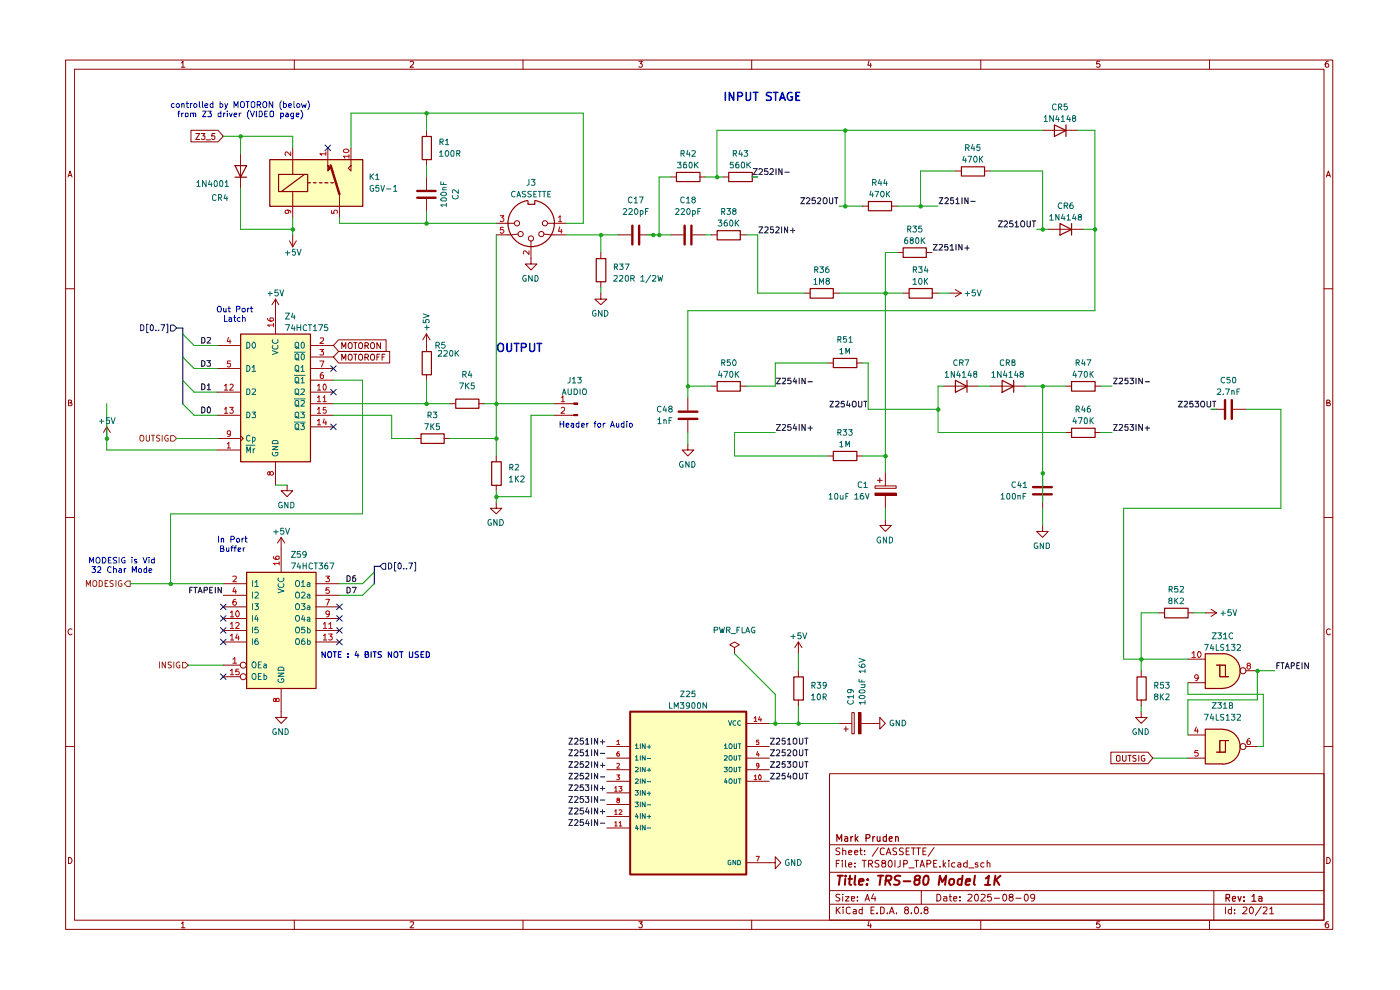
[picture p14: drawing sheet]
<svg xmlns="http://www.w3.org/2000/svg" width="297mm" height="210mm" viewBox="0 0 297 210" stroke-linecap="round" stroke-linejoin="round" font-family="sans-serif">
<g fill="none" stroke="#910000" stroke-width=".21">
<path d="M13.9 12.7h268.8v184.4h-268.8zM15.8 14.7h265.1v180.5h-265.1zM38.5 13.3h.1l.2-.3v1.3M38.5 14.3h.7M62.4 12.7v2M87 13.2l.5-.2 .3 .2-.1 .4-.7 .7h.8M111 12.7v2M135.5 13h.8l-.5 .5 .4 .1v.6h-.7M159.5 12.7v2M184.4 12.9l-.3 .9h.8M184.7 13.4v.9M208.1 12.7v2"/>
<path d="M233.3 13h-.6l-.1 .6h.7v.6h-.7M256.6 12.7v2M281.8 13a.71 .71 0 0 0-.7 .5 .71 .71 0 0 0 .3 .8l.4-.1v-.6l-.4-.1-.3 .3M14.4 37.5l.5-1.2 .4 1.2M14.5 37.2h.7M281.4 37.5l.4-1.2 .4 1.2M281.5 37.2h.6M13.9 61.3h1.9M280.9 61.3h1.8M14.5 85.5h.4l.3-.3-.2-.3h-.5v1.2h.6l.2-.5-.4-.1M281.5 85.5h.4l.2-.3-.1-.3h-.5v1.2h.6l.1-.5-.3-.1M13.9 109.8h1.9"/>
<path d="M280.9 109.8h1.8M15.3 133.5a.59 .59 0 0 0-.9 .5 .59 .59 0 0 0 .8 .6l.1-.1M282.2 133.5a.59 .59 0 0 0-.8 .5 .59 .59 0 0 0 .7 .6l.1-.1M13.9 158.4h1.9M280.9 158.4h1.8M176 164.1h104.9v31.1h-104.9zM176 179.2h104.9M178.2 180l-.6-.1-.3 .2 .1 .4 .8 .4-.1 .3h-.8M178.8 179.9v1.4M182.6 179.9v1.2l.3 .2M186.3 179.8l-1.3 1.8M190.2 180l-.5-.1-.3 .1v.5l.7 .2 .1 .5h-.8"/>
<path d="M191.6 180l-.6-.1-.2 .2 .1 .4 .7 .4v.3h-.8M192.9 179.9h-.7v1.4h.7M193.3 179.9h.9M193.8 179.9v1.4M194.4 179.9h.9M194.9 179.9v1.4M196.5 179.9h-.7v1.4h.7M198.2 179.8l-1.3 1.8M14.5 181.9a.65 .65 0 0 1 .8 .6 .65 .65 0 0 1-.8 .7zM38.5 195.9l.3-.4v1.3M38.5 196.8h.7M62.4 195.2v1.9"/>
<path d="M87 195.6l.7-.1 .1 .3-.8 1h.8M111 195.2v1.9M135.5 195.5h.8l-.5 .5 .5 .2-.1 .5-.5 .1-.2-.2M159.5 195.2v1.9M176 191.8h104.9M176 188.9h104.9M176 185h104.9M177.4 192.4v1.4M177.4 183.2h.5M177.6 193l.7 .8M178.1 182.5h-.7v1.4M178.2 189.8h-.8l-.1 .3 .8 .4 .1 .4-.3 .2-.6-.1"/>
<path d="M178.3 192.4l-.9 .8M178.7 182.5v.2M178.7 183v.9M178.8 189.7v.1M178.8 180.5l.4-.1 .2 .1v.8M178.8 190.2v.9M178.9 192.4v.2M178.9 192.9v.9M179.4 190.2h.7l-.7 .9h.7M179.4 182.5v1.3l.1 .1M180 183.4l.7-.1-.2-.3-.5 .2v.6l.3 .1 .3-.1M180 180.8l.7-.1-.2-.3-.5 .1v.6l.3 .2 .3-.1"/>
<path d="M180.4 192.6l-.4-.2-.5 .3 .1 1 .4 .1 .4-.1M180.6 190.6l.7-.1-.1-.3h-.6v.8h.6M181.1 192.9h.5v.9M181.3 180.8l.7-.1-.2-.3h-.3l-.2 .1v.6l.2 .2 .4-.1M181.4 183.8v.1M181.4 183.1v.1M181.6 193.2l-.5 .1-.1 .2 .1 .3h.5M181.9 191v.1M181.9 190.2v.2M182.4 180.4h.5M182.9 192.9h-.5l-.2 .7a.45 .45 0 0 0 .7 .2M182.9 192.4v1.4"/>
<path d="M182.9 182.5h.9M183.3 182.5v1.4M183.4 181.2v.1M183.4 180.5h.1M183.5 191.1l.5-1.4 .4 1.4M183.7 190.7h.7M184.3 183.3h.6l.2-.3v-.3l-.2-.2h-.6v1.4M184.4 195.4l-.3 1h.8M184.6 183.3l.5 .6M184.7 196v.8M184.8 193.1h.5M185.3 189.6l-.4 1h.9"/>
<path d="M185.5 192.4h-.7v1.4h.7M185.6 190.2v.9M186 193.7v.1M186.5 182.6a.6 .6 0 0 0-.9 .1l.1 .4 .7 .2 .1 .2-.3 .4-.6-.1M186.8 192.4h.4l.4 .3v.8l-.4 .3h-.4zM187.3 183.1h-.1l-.1-.3 .1-.2a.48 .48 0 0 1 .7 .2l-.2 .3-.5 .1a.47 .47 0 0 0 0 .7 .47 .47 0 0 0 .7-.2l-.1-.4-.2-.2M187.6 180l-.3-.1-.5 .1-.1 .5 .1 .6 .4 .2 .4-.1M188 181.3l.5-1.4 .5 1.4M188.2 180.9h.6M188.3 193.7v.1M188.7 193.8l.5-1.4 .5 1.4M188.8 182.5a.76 .76 0 0 1 .5 .7 .76 .76 0 0 1-.5 .7l-.3-.2a.99 .99 0 0 1 .3-1.2z"/>
<path d="M188.8 193.4h.7M189.9 182.5v1.4M190.2 193.7v.1M191 182.5v1.3l-.5 .1M191.7 183.3l.7-.1 .1-.5-.3-.2h-.5v1.4M192.1 193l-.2-.3 .2-.3h.4l.2 .3v.2l-.7 .3-.1 .4 .2 .2h.4l.2-.2-.2-.6M192.2 180.5h.5M192.8 184.1h1.1M193.3 193.7v.1M194.1 192.6l.2-.2a.75 .75 0 0 1 .6 .7 .75 .75 0 0 1-.6 .7l-.2-.1-.1-.4zM194.1 182.5h.8M194.4 182.5v1.4"/>
<path d="M195.2 183.9l.4-1.4 .5 1.4M195.3 183.5h.7M195.4 193.7v.1M195.4 188.9v2.9M195.8 180.5h.5M196.4 193l-.4-.3 .4-.3h.2l.3 .3-.3 .3a.45 .45 0 0 0-.6 .4 .45 .45 0 0 0 .6 .4l.3-.2-.3-.6M196.6 183.3l.7-.1 .2-.5-.4-.2h-.5v1.4M198.1 183.2h.5M198.7 189.7a.73 .73 0 0 1 .9 .7 .73 .73 0 0 1-.9 .7zM198.7 182.5h-.6v1.4h.6M199.4 183.8v.1M200.1 182.5v1.4"/>
<path d="M200.2 190.2h.6l.1 .9M200.2 183.4l.4 .5M200.6 183l-.5 .5M200.9 190.5l-.7 .1v.4h.7M201.3 182.5v.2M201.3 183v.9M201.4 190.2h.5M201.5 189.7v1.3l.4 .1M202.3 190.6l.7-.1-.1-.3h-.5l-.1 .2v.6l.2 .1 .4-.1M202.6 183.1l-.5-.1-.2 .3 .1 .5h.6M203.2 183.1l.5-.1 .1 .2v.7M203.7 191v.1"/>
<path d="M203.7 190.2v.2M203.8 183.3l-.6 .1v.2l.1 .3 .5-.1M205.2 183.1l-.4-.1-.4 .3 .1 .5h.7M205.2 182.5v1.4M205.4 189.8l.5-.1 .3 .4-.9 1h.9M205.5 184.1h1.1M206.9 189.8h.5a1.01 1.01 0 0 1-.2 1.3 .87 .87 0 0 1-.3-1.3zM207.5 183.1l-.5-.1-.1 .2 .1 .2 .5 .1v.3h-.6M208.1 195.2v1.9M208.1 189.8h.8l.1 .3-.9 1h.9M208.7 183.1l-.4-.1-.2 .3v.5h.6M209.4 183.1l.4-.1 .2 .2v.7"/>
<path d="M209.4 182.5v1.4M210.3 189.7h-.7l-.1 .7 .6-.2 .2 .3v.4l-.2 .2-.6-.1M210.9 190.5h1.1M212.8 189.8l.3-.1a.73 .73 0 0 1 .5 .7 .73 .73 0 0 1-.5 .7l-.3-.1-.1-.5zM214.3 190.3l-.2-.3 .1-.2h.6v.4l-.5 .1-.2 .2v.4l.2 .2h.4l.2-.2v-.4l-.2-.2M215.5 190.5h1.1M217.5 189.8l.1-.1a.73 .73 0 0 1 .6 .7 .73 .73 0 0 1-.6 .7l-.3-.6zM219.5 190.3l-.2 .2h-.5l-.2-.2 .1-.5 .5-.1 .3 .2-.2 1.1-.5 .1M233.3 195.5h-.6l-.1 .6 .2-.1h.3l.3 .2v.3l-.3 .3h-.3l-.2-.2M256.6 195.2v1.9M257.5 188.9v6.3M260 192.4v1.4"/>
<path d="M261.2 192.9h-.5l-.1 .3v.4l.2 .2h.4M261.2 192.4v1.4M261.9 193.7v.1M261.9 192.9v.2M263.7 192.6l.2-.2h.3l.3 .4-.9 1h.9M265.1 192.7l.5-.3a.8 .8 0 0 1 .3 .8 .8 .8 0 0 1-.5 .6 .93 .93 0 0 1-.3-1.1zM267.6 192.3l-1.3 1.9M268 192.6l.2-.2 .5 .1 .1 .5-.9 .8h.9M269.4 192.8l.4-.4v1.4M269.4 193.8h.8M281.5 181.9a.65 .65 0 0 1 .7 .6 .65 .65 0 0 1-.7 .7zM281.8 195.5h-.4l-.3 .5v.5l.3 .3 .4-.1v-.7h-.4l-.3 .2"/>
</g>
<g fill="none" stroke="#910000" stroke-width=".25">
<path d="M177.5 178.5v-1.5l.5 1 .6-1v1.5M179.2 177.5h.5l.1 1M179.8 177.8l-.5 .1-.2 .2 .2 .4 .5-.1M180.5 177.5v1M180.9 177.5l-.4 .3M181.4 177v1.5M181.6 177.9l.4 .6M182 177.5l-.6 .5M183.7 177.8h.6a.45 .45 0 0 0 .1-.8h-.7v1.5M185.2 177.5v1M185.6 177.5l-.4 .3M186.1 177.5l.1 .9 .3 .1 .2-.2"/>
<path d="M186.7 177.5v1M188 177.5h-.4l-.2 .1v.7l.2 .2 .4-.1M188 177v1.5M188.6 178l.7-.2-.2-.3h-.4l-.1 .7 .3 .3 .3-.1M190 177.6l.2-.1h.3l.1 1M190 177.5v1M260.1 190.5l.7-.1 .1-.6-.8-.1v1.5M260.4 190.5l.5 .7M261.4 190.7l.7-.1-.1-.4h-.5l-.1 .7 .2 .3 .4-.1M262.6 190.2l.4 1 .3-1M263.9 191v.2M263.9 190.2v.2"/>
<path d="M265.6 190.2l.4-.5v1.5M265.6 191.2h.8M267 190.2h.6l.1 1M267.7 190.6l-.7 .1v.4h.7"/>
</g>
<g fill="none" stroke="#910000" stroke-width=".42">
<path d="M177.7 185.8h1.1M178.2 185.8l-.2 1.9M179.3 186.4l-.1 1.3M179.4 185.8v.1M180 186.4h.8M180.3 185.8l-.1 1.6 .4 .3M181.4 185.8l-.1 1.6 .2 .3M182.2 187l1-.1-.1-.4a.6 .6 0 0 0-.8 .2v.9h.7M184 187.5l-.1 .2-.1-.1 .2-.1-.1 .2M184.1 186.5v.2M186.3 185.8h1.1M186.9 185.8l-.3 1.9"/>
<path d="M187.9 186.8l1-.1 .2-.6v-.2l-.3-.1h-.8l-.2 1.9M188.4 186.8l.5 .9M191 185.8h-.8l-.4 .3 .1 .4 .8 .4 .1 .5-.4 .3-.8-.1M191.7 186.9h1.4M194.4 186.6l-.3-.2v-.3a.72 .72 0 0 1 1-.3l.1 .3-.2 .4-.8 .2a.75 .75 0 0 0-.1 .9 .72 .72 0 0 0 1-.2v-.6l-.3-.2M196 186.1l.4-.3 .5 .1a1.62 1.62 0 0 1-.5 1.8l-.5-.2-.1-.6zM199.1 187.7l.3-1.9 .5 1.3 .8-1.3-.2 1.9M201.5 186.6l.3-.2 .5 .2v.9l-.4 .2-.5-.2zM204.1 186.5l-.5-.1-.4 .4v.7l.2 .2 .6-.1M204.2 185.8l-.2 1.9M204.9 187l.9-.1v-.4h-.7l-.3 .9 .3 .3 .5-.1M206.8 185.8l-.2 1.6 .2 .3"/>
<path d="M209 187.7h1.1M209.1 186.3l.7-.5-.3 1.9M211.2 185.8l-.3 1.9M211.3 186.6l.7 1.1M212.3 185.8l-1.3 1.1"/>
</g>
<g fill="#ffffbc">
<path d="M52.3 121.4h14.7v24.6h-14.7z"/>
<path d="M133.6 150.9h24.7v34.6h-24.7z"/>
<path d="M57.2 33.8h19.7v9.9h-19.7z"/>
<path d="M51 70.8h14.8v27.1h-14.8z"/>
<path d="M259.4 154.7a3.7 3.7 0 0 1 3.7 3.7 3.7 3.7 0 0 1-3.7 3.6z"/>
<path d="M255.6 154.6h3.8v7.4h-3.8z"/>
<path d="M259.4 138.6a3.7 3.7 0 0 1 3.7 3.7 3.7 3.7 0 0 1-3.7 3.7z"/>
<path d="M255.6 138.6h3.8v7.4h-3.8z"/>
</g>
<g fill="none" stroke="#910000" stroke-width=".21">
<path d="M59.6 116.5v4.9M47.4 131.2h4.9M47.4 133.7h4.9M47.4 136.2h4.9M47.4 123.8h4.9M47.4 126.3h4.9M47.4 128.7h4.9M67 131.2h5M67 133.7h5M67 136.2h5M67 123.8h5M67 126.3h5"/>
<path d="M67 128.7h5M47.4 141.1h3.6M47.4 143.5h3.6M59.6 146v6.2h1.3l-1.3 1.3-1.1-1.3h1.1"/>
<circle cx="51.6" cy="141.1" r=".64"/>
<circle cx="51.6" cy="143.5" r=".64"/>
</g>
<path d="M52.3 121.4h14.8v24.6h-14.8z" fill="none" stroke="#910000" stroke-width=".25"/>
<g fill="none" stroke="#006665" stroke-width=".21">
<path d="M53.5 123.1v1.3M53.5 125.6v1.3M53.5 128.1v1.2M53.5 130.6v1.2M53.5 133v1.2M53.5 135.5v1.2M54.1 123.5l.4-.4v1.3M54.1 125.8l.1-.2h.4l.2 .3-.1 .3-.6 .7h.7M54.1 128.1h.7l-.4 .5 .4 .2-.1 .4h-.6M54.1 124.4h.7M54.4 130.5l-.3 .9h.7M54.6 135.5l-.4 .1a.94 .94 0 0 0 0 1.1h.4l.2-.2v-.3l-.2-.3h-.3l-.2 .3"/>
<path d="M54.6 130.9v.9M54.7 133h-.6v.6l.1-.1h.4l.2 .2-.1 .4h-.6M59 124.9l1.2 .4-1.2 .5M59.1 123.8l-.1 .4 .3 .4 .8-.1 .1-.3-.1-.4M59.1 122.6l-.1 .2a.64 .64 0 0 0 .6 .6 .64 .64 0 0 0 .6-.6l-.1-.2M62.8 123.3l.2-.2 .5 .2v.7l-.3 .4-.4-.2zM62.8 125.8l.2-.2 .5 .2v.6l-.3 .5-.4-.2zM62.8 128.2l.2-.1 .5 .1v.7l-.3 .4-.4-.1zM62.9 133h.5a1.05 1.05 0 0 1 0 1.2h-.5a1.05 1.05 0 0 1 0-1.2zM62.9 135.5h.5l.1 .2v.6l-.1 .4h-.5l-.1-.2-.1-.6zM62.9 130.6h.5a.77 .77 0 0 1-.2 1.2l-.3-.1a.87 .87 0 0 1 0-1.1zM64 123.5h.1l.2-.4v1.3"/>
<path d="M64 125.8l.1-.2h.4l.2 .3-.1 .3-.6 .7h.7M64 128.1h.7l-.4 .5 .4 .2-.1 .4h-.6M64 124.4h.7M64.3 130.5l-.3 .9h.7M64.6 135.5l-.5 .1a.94 .94 0 0 0 0 1.1h.5l.1-.2v-.3l-.2-.3h-.3l-.2 .3M64.6 130.9v.9M64.6 133h-.6v.6l.1-.1h.4l.2 .2-.1 .4h-.6M65.2 133v1.2h.5l.1-.6-.2-.2-.4 .1M65.2 135.5v1.2h.5l.1-.2v-.4l-.1-.2h-.5M65.2 123.6h.4l.1 .1v.7M65.2 126.1l.4-.1 .1 .2v.7M65.2 128.6l.4-.1 .1 .1v.7"/>
<path d="M65.2 131l.4-.1 .1 .2v.7M65.7 123.8l-.6 .3 .2 .3 .4-.1M65.7 126.4h-.4l-.2 .1 .2 .4 .4-.1M65.7 128.8h-.4l-.2 .2 .2 .3 .4-.1M65.7 131.3l-.5 .1-.1 .1 .2 .3 .4-.1M53.5 140.6l.6-.2a.86 .86 0 0 1 0 1.3h-.3a.79 .79 0 0 1-.3-1.1zM53.5 143l.6-.1a.86 .86 0 0 1 0 1.2h-.4a.74 .74 0 0 1-.2-1.1zM54.8 141h.4M54.8 143.5h.4M55.4 140.4h-.6v1.3h.6M55.4 142.9h-.6v1.2h.6M56 140.9l.3-.1 .2 .2v.7"/>
<path d="M56 143.4l.3-.1 .3 .2v.4l-.3 .2h-.3M56 142.9v1.2M56.5 141.1l-.6 .2 .2 .4 .4-.1M59 142.8h1.2l-1.2 .7h1.2M59 144.1v.3l.3 .3h.6l.3-.1v-.4l-.1-.2h-.4v.2M59 141.7l.3-.2h.6l.3 .4v.3h-1.2z"/>
</g>
<g fill="none" stroke="#ba0000" stroke-width=".21">
<path d="M58 118.1l.1 .4 .9 .2 .2-.1-.1-.6-.6 .1v.3l.2 .3M59.2 119.5h-1.2l.4 .3M59.2 119.2v.6M48.9 129.9l.3-.3v1.2M48.9 132.4l.3-.4v1.3M48.9 134.8l.3-.3v1.3M48.9 130.8h.7M48.9 133.3h.7M48.9 135.8h.7M49.4 139.8l.4-.3v1.2M49.4 122.3l.6-.1 .2 .3-.8 .9h.8M49.7 124.6l-.3 .9h.8"/>
<path d="M50 132.2l.2-.2h.3l.3 .3-.8 1h.8M50 127.1a.55 .55 0 0 0-.6 .5v.5l.3 .3h.2l.3-.3v-.3l-.2-.2h-.4l-.2 .2M50 125.1v.8M50.2 129.7a.61 .61 0 0 1 .6 .3 .61 .61 0 0 1-.2 .8 .6 .6 0 0 1-.7-.4 .6 .6 0 0 1 .3-.7zM50.3 134.5l-.3 .8h.8M50.6 134.9v.9M68.6 132.4l.4-.4v1.3M68.6 134.8l.4-.3v1.3M68.6 133.3h.7M68.6 135.8h.7M69.1 122.2h.8l-.4 .4 .4 .3v.3l-.2 .2-.6-.1M69.1 127.1h.8l-.5 1.3"/>
<path d="M69.7 132.4l.4-.4v1.3M69.7 134.5h.8l-.4 .5 .4 .2-.1 .5h-.7M69.7 133.3h.8M69.8 124.7h-.6l-.1 .6 .5-.2 .3 .2v.4l-.2 .2-.6-.1M69.9 130.1l-.1 .2a.42 .42 0 0 1-.6-.1 .42 .42 0 0 1 0-.5l.4-.1a.72 .72 0 0 1 .3 .7 .72 .72 0 0 1-.6 .5M48.9 142.3l.3-.4v1.2M48.9 143.1h.7M49.4 140.7h.8M50.7 141.9h-.6l-.1 .6 .2-.1h.3l.3 .2-.1 .4h-.7M58.5 148.4l.3-.3 .4 .2-.1 .5h-.5l-.1-.6-.2-.1-.3 .2 .1 .5h.4v-.2"/>
</g>
<path d="M73.6 124.6h.4l.3 .2v.7l-.3 .3h-.4zM74.7 124.6h.9l-.5 1.2" fill="none" stroke="#0f0f0f" stroke-width=".21"/>
<path d="M81.2 119.5h.6v1.3h-.6l-.6-.7z" fill="#fff"/>
<path d="M81.2 119.5h.6v1.3h-.6l-.6-.7zM82.4 119.4a.52 .52 0 0 1 .7 .4v.6l-.7 .3zM84 119.3h-.3v1.8h.3M84.7 119.4a.71 .71 0 0 1 .4 .6 .71 .71 0 0 1-.3 .7l-.4-.3v-.7zM86.7 119.4h.8l-.5 1.3M87.9 119.3h.3v1.8h-.3M85.6 120.6v.1M86.2 120.6v.1" fill="none" stroke="#000589" stroke-width=".21"/>
<path d="M105.3 106.5v1.3h1.2l-1.2 1.2-1.3-1.2h1.3" fill="none" stroke="#910000" stroke-width=".21"/>
<path d="M40.3 125.2h.4M40.8 124.6h-.5v1.2M41.1 124.6h.8M41.4 124.6v1.2M42 125.8l.5-1.2 .4 1.2M42.2 125.4h.6M43.3 125.2h.6l.1-.5-.7-.1v1.2M44.5 125.2h.4M45.1 124.6h-.6v1.2h.6M45.7 124.6v1.2M46.9 124.6v1.2l-.6-1.2v1.2" fill="none" stroke="#0f0f0f" stroke-width=".21"/>
<path d="M38.7 140.5h.6l.6 .6-.6 .6h-.6z" fill="#fff"/>
<path d="M33.8 140.4v1.3M35.1 140.4v1.3l-.7-1.3v1.3M36.4 140.5h-.7v.4l.6 .2 .1 .2-.1 .3h-.6M36.9 140.4v1.3M38.1 140.5a.58 .58 0 0 0-.7 .5 .58 .58 0 0 0 .7 .6v-.5h-.1M38.7 140.5h.6l.6 .6-.6 .6h-.6z" fill="none" stroke="#775400" stroke-width=".21"/>
<g fill="none" stroke="#0f0f0f" stroke-width=".21">
<path d="M73.6 122.1h.4l.3 .3v.7l-.3 .2h-.4zM75.4 122.1h-.3l-.3 .3v.8l.6 .1a.43 .43 0 0 0 0-.5 .43 .43 0 0 0-.5-.2l-.1 .2M120.7 156.6h.7l-.7 1.3h.7M120.7 159h.7l-.7 1.3h.7M121.9 156.8l.1-.2h.4l.2 .2-.1 .4-.6 .7h.7M121.9 159.2l.1-.2h.4l.2 .3-.1 .3-.6 .7h.7M123.7 156.6h-.6v.6h.6v.6h-.6M123.7 159h-.6v.6h.6v.6h-.6M124.2 157l.4-.4v1.3M124.2 159.5l.4-.5v1.3M124.2 157.9h.7M125.5 156.6v1.3"/>
<path d="M125.5 159v1.3M126.8 156.6v1.3l-.7-1.3v1.3M126.8 159v1.3l-.7-1.3v1.3M127.4 157.3h.9M127.4 159.8h.9M127.8 156.9v1M120.7 173.9h.7l-.7 1.2h.7M120.7 168.9h.7l-.7 1.3h.7M120.7 171.4h.7l-.7 1.3h.7M120.7 164h.7l-.7 1.2h.7M120.7 166.5h.7l-.7 1.2h.7M120.7 161.6h.7l-.7 1.2h.7"/>
<path d="M121.9 174l.1-.1h.4l.2 .2-.7 1h.7M121.9 169l.5-.1 .2 .3-.7 1h.7M121.9 171.5l.5-.1 .2 .3-.7 1h.7M121.9 164.1l.6-.1 .1 .2-.1 .3-.6 .7h.7M121.9 166.6l.5-.1 .2 .2-.7 1h.7M121.9 161.7l.6-.1 .1 .1-.1 .4-.6 .7h.7M123.7 173.9h-.6v.5h.6l.1 .5-.2 .2h-.4l-.1-.1M123.7 168.9h-.6v.6l.1-.1h.4l.2 .2v.4l-.2 .2h-.4l-.1-.2M123.7 171.4h-.6v.6l.6-.1 .1 .2v.3l-.2 .3h-.4l-.1-.2M123.7 164h-.6v.6l.1-.1h.4l.2 .2-.1 .4h-.6M123.7 166.5h-.6v.6l.1-.2h.4l.2 .3v.3l-.1 .2-.6-.1M123.7 161.6h-.6v.6l.1-.2h.4l.2 .3-.1 .4h-.6"/>
<path d="M124.2 168.9h.7l-.3 .5 .3 .1v.5l-.1 .2h-.5l-.1-.2M124.2 166.5h.7l-.3 .4 .3 .2v.5h-.7M124.2 164.1l.6-.1 .1 .5-.7 .7h.7M124.2 161.7l.6-.1 .1 .5-.7 .7h.7M124.2 160.3h.7M124.6 173.9l-.4 .8h.8M124.6 171.3l-.4 .9h.8M124.8 171.8v.9M124.8 174.3v.8M125.5 161.6v1.2M125.5 164v1.2M125.5 166.5v1.2"/>
<path d="M125.5 168.9v1.3M125.5 171.4v1.3M125.5 173.9v1.2M126.8 173.9v1.2l-.7-1.2v1.2M126.8 168.9v1.3l-.7-1.3v1.3M126.8 171.4v1.3l-.7-1.3v1.3M126.8 164v1.2l-.7-1.2v1.2M126.8 166.5v1.2l-.7-1.2v1.2M126.8 161.6v1.2l-.7-1.2v1.2M127.4 174.6h.9M127.4 169.7h.9M127.4 172.2h.9"/>
<path d="M127.4 164.8h.9M127.4 167.3h.9M127.4 162.3h.9M127.8 161.8v1M127.8 166.7v1M127.8 171.7v1"/>
</g>
<g fill="none" stroke="#910000" stroke-width=".21">
<path d="M142.3 37.5h1.2M148.5 37.5h1.1M127.5 53.5v1.3M127.5 59.7v1.2M131.2 49.8h2.7M135.8 49.8h2.8M142.3 49.8h2.7M146.9 49.8h2.7M127.5 62.2v1.3h1.2l-1.2 1.1-1.3-1.1h1.3M121.3 88.1h.4M121.3 85.6h.4M121.7 87.9h.8v.3h-.8z"/>
<path d="M145.9 94.3v1.2h1.3l-1.3 1.2-1.2-1.2h1.2M145.9 84.4v2.7M145.9 89v2.7M128.7 158.4h4.9M158.3 158.4h4.9M158.3 153.5h4.9M128.7 165.7h4.9M128.7 175.6h4.9M128.7 173.2h4.9M128.7 168.2h4.9M128.7 163.3h4.9M128.7 160.8h4.9"/>
<path d="M128.7 170.6h4.9M158.3 165.7h4.9M158.3 163.3h4.9M158.3 160.8h4.9M158.3 183h6.2v-1.3l1.1 1.3-1.1 1.3v-1.3"/>
</g>
<path d="M133.7 151h24.6v34.5h-24.6z" fill="none" stroke="#910000" stroke-width=".42"/>
<g fill="none" stroke="#006665" stroke-width=".21">
<path d="M134.8 158.1l.3-.3v1M134.8 158.8h.6M135.8 157.8v1M136.9 157.8v1l-.6-1v1M137.3 158.4h.7M137.7 158v.8M153.7 158.1l.3-.3v1M153.7 158.8h.6M154.6 152.9l.3 1 .3-1M154.9 157.8h.2a.66 .66 0 0 1 0 1h-.3a.66 .66 0 0 1 .1-1zM155.7 157.8l.1 1 .4-.1v-.9M156.1 152.9a.45 .45 0 0 0-.6 .5 .45 .45 0 0 0 .6 .4"/>
<path d="M156.6 157.8h.6M156.9 157.8v1M157.1 152.9h-.3l-.3 .2v.5l.3 .3 .3-.1M134.7 167.7h.7l-.3 .3 .2 .1 .1 .3-.2 .3-.5-.2M134.7 170.1h.7l-.3 .4 .3 .2-.1 .4h-.6M134.8 162.9l.4-.1 .2 .2-.7 .7h.7M134.8 165.3l.4-.1 .2 .3-.7 .7h.7M134.8 160.6l.3-.3v.9M134.8 161.2h.6M135.1 175l-.3 .7h.6M135.1 172.6l-.3 .7h.6M135.2 172.9v.7"/>
<path d="M135.2 175.4v.7M135.8 160.3v.9M135.8 162.8v.9M135.8 165.2v1M135.8 167.7v1M135.8 170.1v1M135.8 172.6v1M135.8 175v1.1M136.9 175v1.1l-.6-1.1v1.1M136.9 172.6v1l-.6-1v1M136.9 167.7v1l-.6-1v1M136.9 162.8v.9l-.6-.9v.9"/>
<path d="M136.9 165.2v1l-.6-1v1M136.9 160.3v.9l-.6-.9v.9M136.9 170.1v1l-.6-1v1M137.3 175.6h.7M137.3 173.2h.7M137.3 168.3h.7M137.3 163.4h.7M137.3 165.8h.7M137.3 160.9h.7M137.3 170.7h.7M137.7 162.9v.8M137.7 167.9v.8"/>
<path d="M137.7 172.8v.8M153.6 162.8h.7l-.3 .3 .3 .2v.2l-.2 .2-.5-.1M153.7 160.4l.4-.1 .2 .3-.7 .6h.7M154 165.1l-.3 .8h.6M154.1 165.6v.6M154.7 165.3h.5a.64 .64 0 0 1-.1 .9h-.3a.64 .64 0 0 1-.1-.9zM154.7 160.4l.4-.1a.63 .63 0 0 1 0 .9h-.4zM154.7 162.9h.5l.1 .5-.2 .3-.4-.1zM155.7 165.2l.1 1 .4-.1v-.9M155.7 160.3l.1 .9h.4v-.9M155.7 162.8l.1 .9 .4-.1v-.8M156.6 165.2h.6"/>
<path d="M156.6 160.3h.6M156.6 162.8h.6M156.9 160.3v.9M156.9 162.8v.9M156.9 165.2v1M155 182.5h-.4l-.1 .2v.6l.1 .1h.4l.1-.4h-.2M156.1 182.5v.9l-.6-.9v.9M156.5 182.5l.5 .1 .1 .4-.2 .4h-.4z"/>
</g>
<g fill="none" stroke="#ba0000" stroke-width=".21">
<path d="M130.8 157.3l.4-.3v.9M130.8 157.9h.6M131.4 159.5h-.3l-.3 .4 .1 .5h.5v-.4l-.1-.2-.5 .2M160 152.4l.3-.4v1M160 153h.6M160.7 159.4l-.2 .7h.6M160.9 159.8v.6M161 157h-.5v.4h.5l-.1 .5h-.4M161.2 152l-.3 .7h.7M161.4 152.4v.6M130.4 174.5l.3-.2v.9M130.4 172.1l.3-.4v1.1"/>
<path d="M130.4 167.2l.3-.4v1M130.4 175.2h.5M130.4 172.8h.5M130.4 167.8h.5M130.8 162l.5-.1 .1 .2-.6 .8h.6M130.8 164.4h.6l-.3 .4h.3v.2v.3h-.6M131.1 169.7l-.3-.2 .5-.2 .1 .2v.2l-.5 .1-.1 .2 .3 .3 .3-.2-.1-.4M131.3 166.8h.6l-.3 .5 .3 .1v.3l-.2 .1h-.4M131.4 174.5l.2-.2v.9M131.4 171.9l.3-.2 .2 .4-.6 .7h.6M131.4 175.2h.5M160 164.6l.3-.2v1"/>
<path d="M160 165.4h.6M161 164.5l.2-.1a.55 .55 0 0 1 .3 .5 .55 .55 0 0 1-.3 .5l-.3-.4zM161 162.3l-.1 .2h-.3l-.1-.5h.5v.7l-.4 .2M160.4 181.6h.7l-.5 1.1"/>
</g>
<path d="M143.5 36.6h5v1.9h-5zM126.5 54.9h2v4.9h-2z" fill="none" stroke="#910000" stroke-width=".25"/>
<path d="M134.1 47.9v4M135.6 47.9v4M145.2 47.9v4M146.7 47.9v4M144 87.3h3.9M144 88.9h3.9" fill="none" stroke="#910000" stroke-width=".51"/>
<path d="M121.7 87.9h.8v.3h-.8z" fill="#910000"/>
<path d="M121.7 85.5h.8v.2h-.8z" fill="none" stroke="#910000" stroke-width=".21"/>
<path d="M121.7 85.5h.8v.2h-.8z" fill="#910000"/>
<g fill="none" stroke="#910000" stroke-width=".21">
<path d="M40.5 27.6h5.8l1.1 1.3-1.1 1.2h-5.8zM41.5 28.3h.9l-.9 1.3h.9M42.7 28.3h.8l-.5 .5 .5 .1v.5l-.3 .2h-.3l-.2-.2M43.7 29.7h1M45.6 28.3h-.6l-.1 .6 .6-.1 .1 .6-.3 .2-.4-.2M51 32.6v7.4M62.1 33.8v3.2M69.5 33.8v2.5l.6-.6-.6-.6M74.5 33.8v2.5l-.6-.6 .6-.6M90.5 27.6v1.3M90.5 33.8v1.3M90.5 37.5v2.8"/>
<path d="M62.1 40.6v3.1M72 41.2v2.5M90.5 42.2v2.7M105.3 47.4h3.9M109.9 49.7l-1.4 .1h-3.2M112.6 51.1v4.9h1.3l-1.3 1.3-1.1-1.3h1.1M115.4 49.7l1.5 .1h3.2M116.1 47.4h4M117.6 85.6h3.7M117.6 88.1h3.7"/>
<circle cx="109.7" cy="47.4" r=".55"/>
<circle cx="110.4" cy="49.7" r=".55"/>
<circle cx="112.6" cy="50.6" r=".55"/>
<circle cx="114.8" cy="49.7" r=".55"/>
<circle cx="115.6" cy="47.4" r=".55"/>
</g>
<path d="M106.1 45.8h.8l-.4 .4 .4 .2v.4l-.3 .2h-.3l-.2-.1M106.8 48.2h-.6l-.1 .6 .6-.1 .2 .2v.3l-.3 .3h-.3l-.2-.2M112.2 53.2v.8l-.8-.8-.4 .3 .1 .4M118.5 46.1l.3-.3v1.2M118.5 47h.7M118.7 48.1l-.2 1h.7M119.1 48.6v.9M119.1 84.3h.1l.2-.4v1.3M119.1 86.6l.1-.2h.4l.2 .2v.4l-.8 .7h.8M119.1 85.2h.7" fill="none" stroke="#ba0000" stroke-width=".21"/>
<g fill="none" stroke="#910000" stroke-width=".25">
<path d="M49.9 35.1h2.4l-1.3 2.5zM49.9 37.6h2.4M57.2 33.9h19.8v9.9h-19.8zM59.1 37h6.2v3.6h-6.2zM64.6 37l-4.9 3.6M65.3 38.8h.6M66.5 38.8h.6M67.7 38.8h.6M68.9 38.8h.7M70.2 38.8h.6M89.6 29h1.9v4.9h-1.9zM107.8 47.4a4.9 4.9 0 0 0 4.9 4.9 4.9 4.9 0 0 0 4.9-4.9"/>
<path d="M111.9 42.5a4.9 4.9 0 0 0-4.1 4.9M112 42.7v.6h1.4v-.6M113.5 42.5a4.9 4.9 0 0 1 4.1 4.9"/>
</g>
<path d="M70.1 35.1l1.9 6.1M88.5 41.9h3.9M88.5 40.5h3.9" fill="none" stroke="#910000" stroke-width=".51"/>
<path d="M69.5 33.8v1.3l.6 .6-.6 .6z" fill="#910000"/>
<path d="M62.1 31.4v2.4M69.5 31.4v2.4M74.5 31.4v2.4M61.4 51.1l.7 1.3M62.1 43.7v2.5M62.1 49.8v2.6M62.9 51.1l-.8 1.3M72 43.7v2.5M58.5 63.5l-.8 1.1M58.5 63.5v2.4M58.5 63.5l.6 1.1" fill="none" stroke="#910000" stroke-width=".21"/>
<path d="M61.7 32.2v.8l-.9-.8-.3 .3 .1 .5M69.1 32.6h-1.2l.3 .2v.2M69.1 32.2v.8M73 31.7a.72 .72 0 0 1 1 .3 .64 .64 0 0 1-.5 .4 .64 .64 0 0 1-.6-.4zM74 33.1h-1.1l.3 .5M74 32.8v.8M61 44.6l.3 .2-.1 .4h-.6l-.1-.4 .2-.2 .9 .1 .1 .5M70.3 44.7v.5h.6l-.1-.4 .3-.2 .4 .1v.5" fill="none" stroke="#ba0000" stroke-width=".21"/>
<path d="M26.4 123.8l.6-.6h.6v1.2h-.6z" fill="#fff"/>
<path d="M18.3 124.4v-1.3l.4 1 .5-1v1.3M19.8 123.3l.2-.2 .4 .2 .1 .7-.3 .4-.4-.2zM21 123.1a.52 .52 0 0 1 .7 .4v.6a.52 .52 0 0 1-.7 .3zM22.3 123.7h.3M22.9 123.1h-.6v1.3h.6M24 123.2l-.4-.1-.3 .3 .1 .2 .6 .3v.3l-.2 .2-.5-.1M24.6 123.1v1.3M25.8 123.2l-.1-.1a.64 .64 0 0 0-.6 .6 .64 .64 0 0 0 .5 .7l.3-.2v-.4h-.3M27 123.2h.6v1.2h-.6l-.6-.6z" fill="none" stroke="#775400" stroke-width=".21"/>
<path d="M59.6 114l-.7 1.2M59.6 114v2.5M59.6 114l.8 1.2M60.9 102.9v1.2h1.2l-1.2 1.3-1.3-1.3h1.3" fill="none" stroke="#910000" stroke-width=".21"/>
<path d="M42.8 71.6h.4l.3 .2v.7l-.3 .3h-.4zM44 71.7l.6-.1 .1 .3-.8 .9h.8" fill="none" stroke="#0f0f0f" stroke-width=".21"/>
<path d="M36.2 69h.7l.6 .5-.6 .7h-.7z" fill="#fff"/>
<path d="M29.8 68.9a.52 .52 0 0 1 .7 .3v.7l-.7 .2zM31.4 68.8h-.3v1.8h.3M32.1 68.9a.71 .71 0 0 1 .5 .6 .71 .71 0 0 1-.4 .6l-.3-.2v-.8zM33.1 70.1h.1M33.6 70.1h.1M34.2 68.9h.7l-.5 1.2M35.3 68.8h.3v1.8h-.3M36.2 69h.7l.6 .5-.6 .7h-.7z" fill="none" stroke="#000589" stroke-width=".21"/>
<path d="M42.8 86.3l.6 .2 .1 .2v.5l-.5 .4h-.2zM44.2 86.3a.75 .75 0 0 1 .2 1.3l-.4-.3v-.7z" fill="none" stroke="#0f0f0f" stroke-width=".21"/>
<path d="M36.2 92.4h.7l.6 .6-.6 .6h-.7z" fill="#fff"/>
<path d="M29.9 92.3a.46 .46 0 0 1 .6 .4v.5a.46 .46 0 0 1-.6 .4 .86 .86 0 0 1 0-1.3zM31 92.3v1l.3 .3 .4-.2v-1.1M32.1 92.3h.7M32.5 92.3v1.3M33.9 92.4l-.5-.1-.2 .2v.3l.5 .2 .2 .3-.3 .3-.4-.1M34.4 92.3v1.3M35.7 92.4l-.2-.1a.64 .64 0 0 0-.6 .7 .64 .64 0 0 0 .6 .6l.2-.1v-.5h-.2M36.2 92.4h.7l.6 .6-.6 .6h-.7z" fill="none" stroke="#775400" stroke-width=".21"/>
<g fill="none" stroke="#910000" stroke-width=".21">
<path d="M46.1 73.3h4.9M46.1 78.2h4.9M58.5 65.9v4.9M65.8 73.3h4.9M65.8 75.7h4.9M65.8 78.2h4.9M71.8 74.5h10.9v2.5h-10.9l-1.1-1.3zM71.8 72.1h10.1v2.4h-10.1l-1.1-1.2zM72.5 76.4v-1.3l.4 1 .5-1v1.3M72.5 74v-1.3l.4 .9 .5-.9v1.3M74 75.3l.2-.2 .4 .2 .1 .7-.3 .4-.4-.2zM74 72.8l.2-.1 .4 .1 .1 .7-.3 .5-.4-.2z"/>
<path d="M75.1 75.1h.6M75.1 72.7h.6M75.4 72.7v1.3M75.4 75.1v1.3M76.2 75.3l.5-.2a.86 .86 0 0 1 0 1.3l-.4-.1a.74 .74 0 0 1-.1-1zM76.2 72.8l.5-.1a.86 .86 0 0 1 0 1.3l-.4-.1a.74 .74 0 0 1-.1-1.1zM77.4 75.8l.7-.1 .1-.3-.3-.3h-.5v1.3M77.4 73.4h.5l.3-.5-.3-.2h-.5v1.3M77.8 75.8l.4 .6M77.8 73.4l.4 .6M78.7 75.3l.5-.2a.86 .86 0 0 1 0 1.3 .46 .46 0 0 1-.6-.4zM78.7 72.8l.5-.1a.86 .86 0 0 1 0 1.3 .46 .46 0 0 1-.6-.5z"/>
<path d="M80 75.7h.4M80.6 75.1h-.6v1.3M80.7 72.7v1.3l-.7-1.3v1.3M81.1 75.7h.4M81.7 75.1h-.6v1.3M90.5 70.8v3.7M90.5 79.5v1.1M90.5 70.8l-.8 1.3M90.5 70.8l.7 1.3M22.6 90.5l-.6 1.2M22.6 90.5v2.5M22.6 90.5l.8 1.2"/>
<path d="M46.1 95.5h4.9M46.1 83.2h4.9M46.1 88.1h4.9M46.1 93h4.9M51 92.4l.6 .6-.6 .6M58.5 97.9v5M65.8 83.2h4.9M65.8 85.6h4.9M65.8 88.1h4.9M65.8 90.5h4.9M65.8 80.6h4.9M88 93h1.3"/>
<path d="M94.2 93h1.2M95.4 85.6h1.2M101.6 85.6h1.2M105.3 96.7v1.2M105.3 102.9v1.2M155.8 137.4l1-.6-1-.6-1 .6 1 .6v1.2M155.8 138.6h.1M169.4 136.2l-.8 1.2M169.4 136.2v2.4M169.4 136.2l.7 1.2M169.4 142.3v1.2M169.4 148.5v1.2"/>
<path d="M179 154.6h1M179.4 154.1v1M180.7 151.2h.5v4.5h-.5zM182.2 151.2h.5v4.5h-.5zM185.4 153.5h1.2v-1.3l1.2 1.3-1.2 1.1v-1.1M235.7 159.5h7.8l1.1 1.3-1.1 1.2h-7.8zM236.8 160.4l.3-.2 .5 .2v.9l-.2 .2-.6-.2zM238.1 160.2v1l.3 .3h.2l.3-.3v-1M239.3 160.2h.7M239.6 160.2v1.3M241 160.3h-.6a.57 .57 0 0 0 .6 .7v.3l-.2 .2-.5-.1M241.6 160.2v1.3"/>
<path d="M242.8 160.3a.61 .61 0 0 0-.7 .3 .61 .61 0 0 0 .1 .7l.3 .2 .3-.1 .1-.5h-.3"/>
</g>
<g fill="none" stroke="#0f0f0f" stroke-width=".21">
<path d="M42.8 76.5l.7 .2v.7l-.3 .3h-.4zM43.9 76.5h.8l-.5 .4 .5 .3-.1 .5-.7-.1M42.8 81.4h.2l.5 .3v.6l-.5 .4h-.2zM44 81.7l.3-.3v1.3M44 82.7h.7M163.4 159h.9l-.9 1.3h.9M163.4 156.6h.9l-.9 1.3h.9M164.7 159.2l.2-.2h.3l.2 .2v.4l-.8 .7h.8M164.7 156.8l.2-.2h.3l.2 .2v.4l-.8 .7h.8M166.6 159h-.6l-.1 .6h.7v.6h-.7M166.6 156.6h-.6l-.1 .6h.7v.6h-.7M167.1 159.2l.4-.2 .3 .5-.8 .8h.8"/>
<path d="M167.1 157l.3-.4v1.3M167.1 157.9h.7M168.3 156.8l.2-.2 .5 .2v.9l-.2 .2-.5-.2zM168.5 159h.3l.2 .3v.8l-.2 .2-.5-.2v-.8zM169.6 159v1.2l.2 .1h.2l.3-.2v-1.1M169.6 156.6v1.2l.2 .1 .4-.1 .1-.2v-1M170.7 159h.7M170.7 156.6h.7M171.1 156.6v1.3M171.1 159v1.3M163.4 161.6h.9l-.9 1.2h.9M163.4 164h.9l-.9 1.2h.9"/>
<path d="M164.7 161.7l.6-.1 .1 .5-.8 .7h.8M164.7 164.1l.6-.1 .1 .5-.8 .7h.8M166.6 161.6h-.6l-.1 .6 .2-.2 .4 .1 .1 .6h-.7M166.6 164h-.6l-.1 .6 .2-.1h.4l.1 .6h-.7M167 161.6h.8l-.5 .4 .5 .3-.1 .4h-.7M167.3 164l-.2 .8h.7M167.7 164.5v.7M168.3 161.7l.1-.1h.5l.1 .1v.9l-.2 .2-.5-.2zM168.3 164.2l.1-.2h.5l.1 .2v.9l-.1 .1h-.5l-.1-.1zM169.6 161.6v1.1l.2 .1 .4-.1 .1-.2v-.9M169.6 164l.1 1.2h.5l.1-1.2M170.7 161.6h.7"/>
<path d="M170.7 164h.7M171.1 161.6v1.2M171.1 164v1.2"/>
</g>
<path d="M51 70.9h14.9v27.1h-14.9zM89.6 74.6h1.9v4.9h-1.9zM89.3 92h4.9v2.1h-4.9zM96.7 84.7h4.9v1.9h-4.9zM104.3 98h2v4.9h-2zM168.4 143.6h2v4.9h-2z" fill="none" stroke="#910000" stroke-width=".25"/>
<g fill="none" stroke="#006665" stroke-width=".21">
<path d="M52.4 72.6a.64 .64 0 0 1 .7 .6 .64 .64 0 0 1-.7 .7zM52.4 77.5a.64 .64 0 0 1 .6 .6 .64 .64 0 0 1-.6 .7zM53.5 77.9l.4-.4v1.3M53.5 78.8h.7M53.8 72.6a.68 .68 0 0 1 .4 .6 .68 .68 0 0 1-.4 .7 .75 .75 0 0 1 0-1.3zM57.8 74.4l1.2 .4-1.2 .4M57.9 73.3l-.1 .5 .2 .2h.7l.3-.2-.1-.5M57.9 72.1l-.1 .5 .5 .2 .7-.2-.1-.5M62.4 74.7h2.3M62.4 79.6h2.3M62.6 72.8l.3-.2 .5 .2v.9l-.3 .2-.5-.2zM62.6 75.2l.3-.1 .5 .1v1l-.3 .1-.5-.1z"/>
<path d="M62.6 77.7l.3-.2 .5 .2v.9l-.3 .2-.5-.2zM62.8 73.5l.7 .5M62.8 76l.7 .4M62.8 78.4l.7 .5M63.9 77.9l.3-.4v1.3M63.9 78.8h.7M64.1 72.6l.5 .2v.8l-.3 .3a.75 .75 0 0 1-.2-1.3zM64.1 75.1l.5 .2v.8l-.3 .2a.75 .75 0 0 1-.2-1.2zM52.2 94.4h1.9M52.4 96v-1.2l.3 .9 .4-.9v1.2M52.4 82.5a.66 .66 0 0 1 .6 .4 .66 .66 0 0 1-.2 .8h-.4zM52.4 87.4a.66 .66 0 0 1 .6 .4 .66 .66 0 0 1-.2 .8h-.4z"/>
<path d="M53 92.5l-.2-.2a.65 .65 0 0 0-.5 .7 .65 .65 0 0 0 .5 .6l.2-.2M53.5 82.6l.6-.1 .1 .2-.1 .3-.6 .7h.7M53.5 87.4h.7l-.4 .4 .4 .3v.3l-.1 .2-.6-.1M53.5 92.8a.36 .36 0 0 1 .6 .2v.5h-.6M53.5 92.7v1.3M53.7 95.2v.8M54.1 95.2l-.4 .3M57.8 96v.5l.5 .2 .7-.2v-.5h-.5v.1M57.8 94.7h1.2l-1.2 .7h1.2M57.8 93.7l.2-.3h.7l.3 .3v.4h-1.2zM62.4 84.6h2.3M62.4 89.5h2.3"/>
<path d="M62.6 82.7l.2-.2h.4l.2 .2v.8l-.2 .2h-.4l-.2-.2zM62.6 85.1l.2-.1h.4l.2 .1v.9l-.2 .1h-.4l-.2-.1zM62.6 90l.3-.1 .5 .1v.9l-.3 .2h-.2l-.3-.2zM62.6 87.6l.3-.2 .5 .2v.8l-.2 .2h-.4l-.2-.2zM62.6 80.2l.2-.2h.4l.2 .2v.9l-.3 .1-.5-.1zM62.8 83.4h.2l.5 .5M62.8 85.9l.7 .4M62.8 90.8l.7 .4M62.8 88.3l.7 .5M62.8 81h.2l.5 .3M63.8 89.9h.8l-.5 .5 .5 .1v.5l-.3 .1h-.3l-.2-.1M63.8 87.4h.8l-.5 .4 .5 .2v.5h-.8"/>
<path d="M63.9 82.6l.6-.1 .1 .5-.8 .7h.8M63.9 85h.6l.1 .5-.8 .6h.8M63.9 80.4l.3-.4v1.2M63.9 81.2h.7"/>
</g>
<g fill="none" stroke="#ba0000" stroke-width=".21">
<path d="M48.5 71.6l-.3 .8h.8M48.8 72.1v.7M48.9 76.6h-.6l-.1 .6 .6-.1 .1 .6-.3 .1-.4-.1M56.8 67.5v.3a.93 .93 0 0 0 1.1 .2l.1-.3-.1-.3h-.5l-.1 .6 .2 .1M58 69h-1.2l.3 .3M58 68.6v.7M67.9 74.1h.7l-.4 .4 .4 .2v.5h-.7M67.9 76.6h.8l-.5 1.2M67.9 71.7h.6l.1 .5-.7 .6h.7M68.5 79l-.4 .1-.2 .9 .3 .3 .4-.2-.1-.6h-.5l-.1 .2M47.6 81.8l.4-.3v1.3M47.6 86.8l.4-.4v1.3"/>
<path d="M47.6 82.8h.7M47.6 87.7h.7M48.2 94.2l.4-.4v1.2M48.2 95h.7M48.7 86.4h.8l-.4 .5 .3 .1v.6h-.7M48.8 81.7l.4-.2 .3 .3-.8 1h.8M48.9 91.9l-.3 .3-.3-.1v-.7l.6 .1v.8l-.3 .3h-.3M67.3 81.8l.4-.3v1.3M67.3 84.3l.4-.4v1.3M67.3 89.3l.4-.4v1.2M67.3 86.8l.4-.4v1.3M67.3 82.8h.7"/>
<path d="M67.3 85.2h.7M67.3 87.7h.7M67.3 90.1h.7M68.5 84.3l.4-.4v1.3M68.5 85.2h.7M68.6 81.7l.2-.2a.68 .68 0 0 1 .4 .6 .68 .68 0 0 1-.4 .7l-.3-.6zM68.8 88.9l-.3 .8h.8M69.1 86.4h-.5l-.1 .6h.6v.6h-.6M69.1 89.3v.8M57.3 100.3l.2-.3h.3l.2 .3v.2l-.2 .3h-.3l-.2-.3v-.3l-.2-.2-.3 .3v.2l.2 .3 .3-.3"/>
</g>
<path d="M182.2 151.2h.5v4.5h-.5z" fill="#910000"/>
<g fill="none" stroke="#910000" stroke-width=".21">
<path d="M175.6 77h1.1M181.7 77h1.2M175.6 96.7h1.1M181.7 96.7h1.2M200.2 81.9h7.4M210.1 81.9h7.4M185.6 103.1h4.5v.5h-4.5zM185.6 104.6h4.5v.5h-4.5zM186.1 101.9h1.1M186.6 101.4v1M187.8 110.3v1.2h1.3l-1.3 1.2-1.2-1.2h1.2M221.2 111.5v1.2h1.2l-1.2 1.3-1.3-1.3h1.3"/>
<path d="M221.2 100.4v2.7M221.2 105.1v2.7M178 153.5h2.7M182.7 153.5h2.7"/>
</g>
<path d="M176.8 76h5v2h-5zM176.8 95.8h5v1.9h-5zM202.7 80.7l2.4 1.3-2.4 1.2zM205.1 80.7v2.5M212.6 80.7l2.4 1.3-2.4 1.2zM215 80.7v2.5" fill="none" stroke="#910000" stroke-width=".25"/>
<path d="M219.2 103.3h3.9M219.2 104.9h3.9" fill="none" stroke="#910000" stroke-width=".51"/>
<g fill="none" stroke="#0f0f0f" stroke-width=".21">
<path d="M164.7 90h.9l-.9 1.3h.9M164.7 80.2h.9l-.9 1.2h.9M166 90.1l.4-.1 .3 .4-.8 .9h.8M166 80.3l.6-.1 .1 .4-.8 .8h.8M167.8 90h-.6l-.1 .6 .6-.1 .1 .2v.4l-.2 .2-.5-.2M167.8 80.2h-.6l-.1 .5a.45 .45 0 0 1 .6 0 .45 .45 0 0 1 .1 .6h-.7M168.6 90l-.3 .9h.7M168.6 80.1l-.3 .9h.7M168.9 80.6v.8M168.9 90.5v.8M169.5 80.2v1.2M169.5 90v1.3"/>
<path d="M170.8 90v1.3l-.7-1.3v1.3M170.8 80.2v1.2l-.7-1.2v1.2M171.4 90.8h.9M171.4 81h.9M171.9 90.4v.9M176.1 85.1h.7l-.7 1.2h.7M177.2 85.2l.6-.1 .2 .3-.8 .9h.8M179.1 85.1h-.6l-.1 .6 .2-.2h.3l.2 .2v.5h-.7M179.9 85l-.3 1h.8M180.2 85.5v.8M181 85.1h.4a.78 .78 0 0 1 0 1.2h-.4a1.05 1.05 0 0 1 0-1.2zM182.2 85.1v1.2h.5l.1-.2v-1"/>
<path d="M183.3 85.1h.6M183.6 85.1v1.2"/>
</g>
<path d="M185.6 104.6h4.5v.5h-4.5z" fill="#910000"/>
<g fill="none" stroke="#910000" stroke-width=".21">
<path d="M153.4 37.5h1.2M159.5 37.5h1.2M202.6 36.3h1.3M208.8 36.3h1.3M221.2 27.6h7.4M150.9 49.8h1.2M157 49.8h1.3M182.9 43.7h1.3M189.1 43.7h1.3M190.4 53.5h1.2M196.5 53.5h1.2M222.4 48.6h7.4"/>
<path d="M170.6 62.2h1.2M176.7 62.2h1.3M191.6 62.2h1.2M197.7 62.2h1.3M201.5 62.2h2.4M202.6 61.4l1.3 .8M203.9 62.2l-1.3 .7M150.9 81.9h1.2M157 81.9h1.3M226.1 81.9h1.2M226.1 91.7h1.2M232.3 81.9h1.2"/>
<path d="M232.3 91.7h1.2M256.9 86.8h2.7M261.6 86.8h2.7M187.8 100.4v2.7M187.8 105.1v2.7M245.8 130h1.2M252 139.8h3.6M252 130h1.2M255.6 130h2.5M256.9 129.2l1.2 .8M258.1 130l-1.2 .8M242.1 150.9v1.3h1.3l-1.3 1.3-1.2-1.3h1.2"/>
<path d="M242.1 142.3v1.2M242.1 148.5v1.2M252 155.9h3.6M252 144.8h3.6M258.1 141.1h1.9v2.4h.6M258.8 141.1v2.4h1.2M260 157.1h-1.2v2.4M260.6 157.1h-.6v2.4h-1.9M264.3 158.4h2.4M264.3 142.3h2.4M252 160.8h3.6"/>
<circle cx="263.7" cy="142.3" r=".64"/>
<circle cx="263.7" cy="158.4" r=".64"/>
</g>
<g fill="none" stroke="#910000" stroke-width=".25">
<path d="M154.6 36.6h5v1.9h-5zM204 35.4h4.9v1.9h-4.9zM223.7 26.5l2.4 1.2-2.4 1.3zM226.1 26.5v2.5M152.1 48.9h5v2h-5zM184.2 42.8h4.9v1.9h-4.9zM191.6 52.6h4.9v2h-4.9zM224.9 47.4l2.4 1.3-2.4 1.2zM227.3 47.4v2.5M171.9 61.2h4.9v2h-4.9zM192.9 61.2h4.9v2h-4.9zM152.1 80.9h5v2.1h-5z"/>
<path d="M227.3 80.9h5v2.1h-5zM227.3 90.8h5v2h-5zM247.1 129h4.9v2.1h-4.9zM259.4 138.7h-3.7v7.3h3.7M259.4 138.6a3.7 3.7 0 0 1 3.7 3.7 3.7 3.7 0 0 1-3.7 3.7M241.2 143.6h2v4.9h-2zM259.4 154.7h-3.7v7.3h3.7M259.4 154.7a3.7 3.7 0 0 1 3.7 3.7 3.7 3.7 0 0 1-3.7 3.7"/>
</g>
<g fill="none" stroke="#0f0f0f" stroke-width=".21">
<path d="M159.8 35.8h.8l-.8 1.2h.8M161 35.9l.2-.1h.3l.3 .2-.1 .4-.7 .6h.8M162.9 35.8h-.6l-.1 .6h.7v.6h-.7M163.4 35.9l.1-.1h.4l.1 .1v.5l-.7 .6h.7M164.6 35.8v1.2M165.9 35.8v1.2l-.7-1.2v1.2M166.5 36.5h.9M161 48.1h.8l-.8 1.3h.8M162.3 48.2h.6v.4l-.7 .8h.7M164 48.1h-.6v.6l.6-.1 .1 .2-.1 .5-.4 .1-.2-.2M164.6 48.2l.5-.1 .2 .4-.8 .9h.8M165.8 48.1v1.3"/>
<path d="M167.1 48.1v1.3l-.7-1.3v1.3M167.7 48.9h.9M168.2 48.4v1M169.9 41.9h.8l-.8 1.3h.8M171.1 42.1l.1-.2h.4l.2 .3-.7 1h.7M172.9 41.9h-.6l-.1 .6h.6l.2 .1v.4l-.2 .2h-.4l-.2-.2M173.4 42.1l.2-.2h.3l.2 .2v.4l-.8 .7h.8M174.9 41.9a.46 .46 0 0 1 .6 .5v.4a.46 .46 0 0 1-.6 .4 .86 .86 0 0 1 0-1.3zM176 41.9v1.1l.2 .2 .5-.2v-1.1M177.1 41.9h.7M177.4 41.9v1.3M198 51.9h.8l-.8 1.1h.8"/>
<path d="M199.3 51.9h.6v.3l-.7 .8h.7M199.3 41.9h.7l-.7 1.3h.7M200.4 42.1l.2-.2h.4l.2 .3-.8 1h.8M201 51.9h-.6v.5a.45 .45 0 0 1 .6 0 .45 .45 0 0 1 0 .6h-.6M201.5 52.2l.5-.3v1.1M201.5 53h.8M202.3 41.9h-.6l-.1 .6h.6l.1 .5-.2 .2h-.3l-.2-.2M202.8 42.3l.4-.4v1.3M202.8 51.9v1.1M202.8 43.2h.7M204.1 51.9v1.1l-.7-1.1v1.1M204.1 41.9v1.3"/>
<path d="M204.7 52.6h.9M205.2 52.1v.9M205.4 41.9v1.3l-.7-1.3v1.3M205.9 42.7h1M211.8 46.9h.8l-.8 1.2h.8M213 47l.5-.1 .2 .2v.3l-.7 .7h.7M214.8 46.9h-.6v.5h.6v.6h-.6M215.3 47.3l.4-.4v1.2M215.3 48.1h.8M216.6 47l.3-.1 .4 .1 .1 .7-.4 .4-.4-.1zM217.9 46.9v1l.2 .2 .5-.1v-1.1M219 46.9h.7"/>
<path d="M219.3 46.9v1.2M236.3 80.2h.7l-.7 1.2h.7M236.3 90h.7l-.7 1.3h.7M237.4 80.3l.6-.1 .1 .5-.7 .7h.7M237.4 90.1h.7v.4l-.7 .8h.7M239.3 80.2h-.6l-.1 .5h.7v.6h-.7M239.3 90h-.6l-.1 .6 .6-.1 .1 .6-.2 .2h-.3l-.2-.2M239.7 80.2h.8l-.4 .4 .4 .3-.1 .4h-.7M239.7 90h.8l-.4 .5h.3l.1 .2-.1 .5-.5 .1-.2-.2M241 80.2v1.2M241 90v1.3M242.4 80.2v1.2l-.8-1.2v1.2"/>
<path d="M242.4 90v1.3l-.8-1.3v1.3M242.9 81h1M242.9 90.8h1M243.4 90.4v.9M250 85.1h.8l-.8 1.2h.8M251.2 85.2l.6-.1 .1 .4-.7 .8h.7M253 85.1h-.6v.6l.2-.2 .4 .1v.7l-.6-.1M253.5 85.1h.8l-.4 .4 .4 .3-.1 .5-.7-.1M254.8 85.3l.2-.2h.4a1.05 1.05 0 0 1 0 1.2h-.4a.74 .74 0 0 1-.2-1zM256.1 85.1v1l.1 .2h.5l.1-.2v-1M257.3 85.1h.6M257.6 85.1v1.2"/>
<path d="M270.9 141.2h.4M271.5 140.6h-.6v1.3M271.7 140.6h.7M272.1 140.6v1.3M272.7 141.9l.4-1.3 .4 1.3M272.8 141.4h.5M273.9 141.3l.6-.1v-.5l-.6-.1v1.3M275.1 141.2h.4M275.7 140.6h-.6v1.3h.6M276.2 140.6v1.3M277.6 140.6v1.3l-.8-1.3v1.3"/>
</g>
<path d="M252.9 138.6l.4-.4v1.3M252.9 139.5h.7M254.2 138.3l.2-.1a.67 .67 0 0 1 .4 .6 .67 .67 0 0 1-.4 .7l-.4-.5zM253.8 154.2l-.4 .9h.8M254 154.6v.9M254.1 159.2h-.6l-.1 .5h.7v.6h-.7M254.2 143.7l-.2 .2h-.4l-.2-.2v-.3l.3-.3h.3l.2 .3-.2 .8-.4 .2M264.8 141.2l-.3-.2 .3-.3h.2l.3 .2-.2 .3h-.3l-.3 .2v.3l.3 .2h.2l.3-.2v-.3l-.3-.2M265.1 156.7a.72 .72 0 0 0-.6 .5 .72 .72 0 0 0 .3 .7h.4a.42 .42 0 0 0 0-.6 .42 .42 0 0 0-.6 0l-.1 .1" fill="none" stroke="#ba0000" stroke-width=".21"/>
<path d="M259.9 84.9v4M261.3 84.9v4" fill="none" stroke="#910000" stroke-width=".51"/>
<path d="M37.5 69.6h1.3v16.1M80.7 120.1h-1.3v3.8" fill="none" stroke="#000589" stroke-width=".25"/>
<g fill="none" stroke="#090" stroke-width=".21">
<path d="M47.4 28.9h14.7v2.5M51 28.9v3.7M51 40v8.6h11.1M74.5 31.4v-7.4h49.2v23.4h-3.6M90.5 24v3.6M90.5 35.1v2.4M142.3 37.5h-2.5v12.3M149.6 37.5h3.8M159.5 37.5h1.2M179.3 27.6v16.1M202.6 36.3h-7.3v7.4M210.1 36.3h11.1v12.3"/>
<path d="M221.2 27.6h-69.1v9.9M228.6 27.6h3.7v38.3h-86.4v18.5M62.1 46.2v3.6M72 46.2v1.2h33.3M90.5 44.9v2.5M105.3 49.8v46.9M120.1 49.8h11.1M127.5 49.8v3.7M137.3 49.8h5M149.6 49.8h1.3M158.3 49.8h2.4v12.4h9.9M178 43.7h4.9"/>
<path d="M190.4 53.5h-2.6v46.9M190.4 43.7h8.6M219.9 48.6h2.5M229.8 48.6h2.5M38.7 70.8l2.5 2.5h4.9M38.7 75.7l2.5 2.5h4.9M127.5 60.9v1.3M175.6 77h-11.1v4.9h-6.2M178 62.2h13.6M182.9 77h1.3v9.8h14.8M199 62.2h2.5M22.6 85.6v9.9h23.5"/>
<path d="M37.5 93h8.6M38.7 85.6l2.5 2.5h4.9M38.7 80.6l2.5 2.6h4.9M70.7 80.6h6.2v28.4h-40.7v14.8M70.7 85.6h24.7M70.7 88.1h12.4v4.9h4.9M90.5 80.6v5M95.4 93h9.9M102.8 85.6h14.8M117.6 88.1h-5v17.3h-7.3M145.9 91.7v2.6M145.9 81.9h5"/>
<path d="M164.5 91.7h-8.7v5h19.8M182.9 96.7h4.9M200.2 81.9h-1.2v9.8h27.1M207.6 81.9h2.5M217.5 81.9h8.6M221.2 81.9v24.6M233.5 81.9h2.4M233.5 91.7h2.4M256.9 86.8h1.2M264.3 86.8h7.4v21h-33.3v32h13.6M58.5 102.9h2.4M105.3 104.1v2.4"/>
<path d="M187.8 107.8v2.5M221.2 107.8v3.7M27.6 123.8h19.8M79.4 123.8l-2.5 2.5h-4.9M79.4 121.4l-2.5 2.4h-4.9M155.8 138.6l8.7 8.7v6.2M169.4 138.6v3.7M245.8 130h-3.7v12.3M253.2 130h2.4M39.9 141.1h7.5M163.2 153.5h14.8M169.4 149.7v3.8"/>
<path d="M242.1 149.7v1.2M252 144.8v2.5h16v11.1h-1.3M270.5 142.3h-3.8v6.2h-14.7v7.4M244.6 160.8h7.4"/>
</g>
<g fill="none" stroke="#000bc9" stroke-width=".25">
<path d="M69 138.3v1.1l-.7-1.1v1.1M69.7 138.3h.5l.1 .1 .1 .6-.2 .4h-.5l-.1-.1-.1-.6zM70.7 138.3h.7M71 138.3v1.1M71.8 138.8h.4M72.4 138.3h-.6v1.1h.6M73.8 139.4h.1M73.8 138.7v.1M75.6 138.2l-.3 .8h.8M75.9 138.7v.7M77.5 138.8h.6v-.5h-.6v1.1h.6l.1-.1v-.3l-.3-.2M78.7 138.3v1.1"/>
<path d="M79.2 138.3h.6M79.5 138.3v1.1M80.9 138.3h-.6l-.1 .2 .2 .3h.3l.2 .3v.2l-.1 .1h-.6M83.1 138.3v1.1l-.7-1.1v1.1M83.6 138.4l.2-.1h.4l.2 .4-.2 .7h-.4a.82 .82 0 0 1-.2-1zM84.7 138.3h.8M85.2 138.3v1.1M86.9 138.3v1.1h.6v-1.1M88.7 138.3h-.5l-.2 .2 .3 .3 .4 .2v.4h-.7M89.3 138.8h.4M89.9 138.3h-.6v1.1h.6M90.4 138.3h.4l.3 .2v.7l-.3 .2h-.4z"/>
</g>
<g fill="none" stroke="#000bc9" stroke-width=".21">
<path d="M37 22h-.4l-.2 .2v.5h.6M37.4 22.2l.2-.2h.4v.7l-.4 .1-.2-.2zM37.7 24h.4M38.1 23.6l-.2 .1v1.1M38.6 22.1l.1-.1h.4v.8M38.6 22v.8M38.6 24v.8M38.9 24l-.3 .2M39.3 24.1l.5-.1v.8l-.5-.1zM39.5 22h.5M39.7 21.5v1.1l.3 .2M40.4 24.1l.5-.1 .1 .8"/>
<path d="M40.4 22v.8M40.4 24v.8M40.8 22l-.4 .2M41 24.2v-.2h.4l.1 .8M41.2 22h.3l.3 .2v.4l-.3 .2-.4-.2zM42.3 21.5v1.1l.2 .2M43 21.5v1.2l.1 .1M43 23.6h.7l-.7 1.2h.7M43.5 22.4l.6-.1v-.3h-.4l-.2 .1v.5l.2 .2 .4-.1M44.1 23.6h.7l-.3 .4 .3 .2v.5h-.7M45.2 22h-.4l-.2 .2 .1 .5h.5M45.2 21.5v1.3"/>
<path d="M46.7 22h.3l.3 .2v.4l-.3 .2-.3-.1M46.7 21.5v1.3M46.9 23.6v1.2h-.6v-.8h.6M47.5 24v.8M47.7 22l.3 .8M47.8 24h-.3v.2M48.2 23.6v.1M48.2 24v.8M48.3 22l-.6 1.2M48.6 24l.4 .8 .2-.8M49.7 22.8v-1.3l.4 1 .4-1v1.3M49.7 24.3h.5v-.3h-.5v.2v.6h.5"/>
<path d="M50.8 24v.8M51.1 21.7l.2-.2 .5 .2 .1 .7-.4 .4-.4-.2zM51.2 24l-.4 .2M52.2 21.5h.7M52.5 21.5v1.3M52.9 23.4l-.4 .5v.9l.4 .5M53.1 23.6l.4 1.2 .5-1.2M53.3 21.7l.2-.2 .6 .2v.9l-.3 .2-.5-.2zM54.4 23.6v1.2M54.6 22.2l.6-.1 .1-.3-.2-.3h-.5v1.3M54.9 22.2l.4 .6M55 23.6a.66 .66 0 0 1 .6 .4 .66 .66 0 0 1-.2 .8h-.4z"/>
<path d="M55.8 21.7l.5-.2a.86 .86 0 0 1 0 1.3 .46 .46 0 0 1-.6-.4zM56.2 24.2h.4M56.8 23.6h-.6v1.2h.6M57.3 23.7l.1-.1h.5l.1 .1v.9l-.1 .2h-.5l-.1-.2zM57.9 21.5v1.3l-.8-1.3v1.3M59.6 24.8h.4l.2-.2v-.4l-.2-.2h-.4v1.2M59.7 21.4l-.3 .5v.8l.3 .5M60.2 22h.4l.1 .1v.5l-.1 .2-.4-.1M60.2 21.5v1.3M60.7 24h.4l.1 .2v.6h-.5v-.5h.5M61.3 22.4l.5-.1-.1-.3-.4 .1v.5l.1 .2 .4-.1M62.3 24.8h-.5l-.1-.2v-.4l.1-.2h.5v1.1h-.5"/>
<path d="M62.4 21.5v1.1l.1 .2M62.9 24.3h.6l-.1-.3h-.5v.8h.5M63 22h.4l.2 .2v.4l-.2 .2-.5-.2zM63.8 23.4a1.23 1.23 0 0 1 0 1.9M64 22l.2 .8 .3-.6 .2 .6 .3-.8M65.3 21.4a1.44 1.44 0 0 1 0 1.8M46.3 65a.46 .46 0 0 1 .6 .4l-.1 .8h-.5a.86 .86 0 0 1 0-1.2zM47.5 65.4v.8l.5-.1M47.6 66.9v1.3h.6M48 65.4v.8M48.4 65.4h.5M48.6 65v1v.2h.3"/>
<path d="M48.6 67.4l.4-.1 .1 .2v.7M49.1 67.7l-.5 .1v.3h.5M49.6 67.3h.4M49.7 66.9v1.2l.3 .1M50.2 65.6h.6l.1-.2-.1-.3-.6-.1v1.2M50.9 67.4l-.3-.1-.3 .3v.3l.3 .3 .3-.1M51.3 65.6l.2-.2h.4v.8h-.4l-.2-.2zM51.4 67.5l.2-.2 .4 .2v.7M51.4 66.9v1.3M52.5 65.4v.8M52.9 65.4l-.4 .2M53.1 65.4h.5"/>
<path d="M53.3 65v1l.1 .2h.2M118.8 89.4v1.2M118.8 90h.8M119.6 89.4v1.2M120.1 90.2l.6-.1-.2-.3-.4 .1v.6h.5M121.2 89.9l.3-.1 .2 .2v.6M121.7 90.1h-.4l-.2 .2 .2 .3 .4-.1M122.8 89.9l-.3-.1-.3 .2v.4l.3 .2 .3-.1M122.8 89.4v1.2M123.4 90.2l.6-.1-.1-.2h-.5v.6h.5M124.5 89.8v.8M124.8 89.8l-.3 .1v.1"/>
<path d="M126 89.8h.4M126.4 89.4l-.2 .1v1.1M126.9 89.9h.5v.6l-.4 .1-.2-.2zM128 89.8v.8M128.4 89.8l-.4 .2M129.5 90.6l.4-1.2 .4 1.2M129.7 90.3h.6M130.8 89.8v.7l.1 .1 .4-.1M131.3 89.8v.8M132.4 89.9l-.4-.1-.2 .2v.4l.2 .2 .4-.1M132.4 89.4v1.2M133 89.4v.1"/>
<path d="M133 89.8v.8M133.6 89.9h.5v.6l-.4 .1-.1-.1zM19 119.4v-1.2l.4 .9 .4-.9v1.2M20.4 118.4l.5-.2a.86 .86 0 0 1 .1 1.2h-.5l-.1-.3zM21.7 118.2a.66 .66 0 0 1 .7 .4 .66 .66 0 0 1-.2 .8h-.5zM23 118.8h.4M23.6 118.2h-.6v1.2h.6M24.8 118.3h-.7l-.1 .3 .6 .3 .2 .3-.2 .2h-.6M25.3 118.2v1.2M26.5 118.3a.59 .59 0 0 0-.8 .4 .59 .59 0 0 0 .3 .7l.5-.1v-.4h-.2M28 118.2v.1M28 118.7v.7"/>
<path d="M29 118.7h-.4v.3l.4 .1 .1 .1-.1 .2h-.4M30.3 118.2l.5 1.2 .4-1.2M31.6 118.2v.1M31.6 118.7v.7M32.7 118.2v1.2h-.5v-.7h.5M46.3 113.7v1.3M46.8 116.4l.6-.1v-.4l-.6-.1v1.2h.6l.1-.4-.3-.2M46.9 114.3l.2-.1 .4 .1v.7M46.9 114.2v.8M48 116.2l.1 .8 .5-.1M48.6 116.2v.8M49 114.4l.7-.1v-.3l-.2-.3h-.5v1.3"/>
<path d="M49 116.2h.5M49.5 115.8l-.4 .1v1.1M49.7 116.2h.5M50.2 114.4l.4-.2 .2 .2v.5h-.6zM50.2 115.8l-.4 .1v1.1M50.5 116.6l.6-.1-.1-.3h-.4l-.1 .2 .1 .6h.4M51.3 114.2v.8M51.6 116.2v.8M51.7 114.2l-.4 .2M51.9 116.2l-.3 .3M51.9 114.2h.5M52.1 113.7v1.1l.3 .2"/>
<path d="M19.5 120.2h.8l-.5 .5 .4 .1v.6h-.7M20.7 120.3l.2-.1h.3l.2 .1v.5l-.8 .6h.8M23.6 120.3l-.3-.1a.65 .65 0 0 0-.5 .6 .65 .65 0 0 0 .5 .6h.3M24.1 120.8l.2-.2 .4 .2v.6M24.1 120.2v1.2M25.3 120.7l.3-.1 .2 .2v.6M25.8 120.9h-.4l-.2 .2 .2 .3h.4M26.4 120.6v.8M26.7 120.6l-.3 .3M28.1 121.4v-1.2l.4 .9 .4-.9v1.2M29.4 120.8l.3-.2 .3 .2v.6h-.6zM31.1 120.7h-.5l-.1 .5a.36 .36 0 0 0 .6 .2"/>
<path d="M31.1 120.2v1.2M31.6 121l.6-.1-.2-.3-.4 .2v.5l.2 .1h.3"/>
</g>
<g fill="none" stroke="#000bc9" stroke-width=".34">
<path d="M153.9 19.6v1.7M155.7 19.6v1.7l-1-1.7v1.7M158.3 19.6v1.5l.2 .2h.4l.3-.4v-1.3M159.8 19.6h1M160.3 19.6v1.7M163.6 19.7l-.7-.1-.3 .3 .1 .4 .8 .3v.5l-.2 .2-.7-.1M164 19.6h1.1M164.5 19.6v1.7M168 19.7a.8 .8 0 0 0-1 .7 .8 .8 0 0 0 1 .8l.1-.7h-.3M169.6 19.6h-.7v1.7h.7M156.5 20.4h.8l.2-.2-.1-.4-.2-.2h-.7v1.7M165.4 21.3l.6-1.7 .6 1.7"/>
<path d="M165.6 20.8h.8M168.9 20.4h.6M105.7 73.1a.6 .6 0 0 1 .7-.2 .6 .6 0 0 1 .4 .5v.6a.59 .59 0 0 1-.6 .6 .59 .59 0 0 1-.6-.6zM107.6 72.8v1.4l.2 .3h.5l.2-.3v-1.4M109.1 72.8h1M109.6 72.8v1.7M110.6 73.7l.9-.1v-.6l-.2-.2h-.7v1.7M112.4 72.8v1.4l.3 .3h.4l.3-.3v-1.4M113.9 72.8h1M114.4 72.8v1.7"/>
</g>
<g fill="none" stroke="#000589" stroke-width=".21">
<path d="M69 30.8l1.1 1.2M70.1 30.8l-1.1 1.2M70.1 77.6l1.2 1.2M71.3 77.6l-1.2 1.2M70.1 82.6l1.2 1.2M70.1 90l1.2 1.1M71.3 82.6l-1.2 1.2M71.3 90l-1.2 1.1M46.8 135.6l1.2 1.2M46.8 128.1l1.2 1.2M46.8 133.1l1.2 1.2M46.8 130.6l1.2 1.2"/>
<path d="M48 135.6l-1.2 1.2M48 128.1l-1.2 1.2M48 133.1l-1.2 1.2M48 130.6l-1.2 1.2M71.4 135.6l1.2 1.2M71.4 130.6l1.2 1.2M71.4 128.1l1.2 1.2M71.4 133.1l1.2 1.2M72.6 135.6l-1.2 1.2M72.6 130.6l-1.2 1.2M72.6 128.1l-1.2 1.2M72.6 133.1l-1.2 1.2"/>
<path d="M46.8 143l1.2 1.1M48 143l-1.2 1.1"/>
</g>
<g fill="#090">
<circle cx="36.2" cy="123.9" r=".47"/>
<circle cx="139.9" cy="49.9" r=".47"/>
<circle cx="127.5" cy="49.9" r=".47"/>
<circle cx="105.3" cy="85.7" r=".47"/>
<circle cx="105.3" cy="93" r=".47"/>
<circle cx="138.6" cy="49.9" r=".47"/>
<circle cx="146" cy="82" r=".47"/>
<circle cx="51" cy="29" r=".47"/>
<circle cx="90.5" cy="24" r=".47"/>
<circle cx="90.5" cy="47.4" r=".47"/>
<circle cx="62.1" cy="48.7" r=".47"/>
<circle cx="22.7" cy="93" r=".47"/>
<circle cx="90.5" cy="85.7" r=".47"/>
<circle cx="105.3" cy="105.4" r=".47"/>
<circle cx="242.1" cy="139.9" r=".47"/>
<circle cx="164.5" cy="153.5" r=".47"/>
<circle cx="169.4" cy="153.5" r=".47"/>
<circle cx="187.9" cy="62.2" r=".47"/>
<circle cx="199" cy="86.9" r=".47"/>
<circle cx="221.2" cy="100.4" r=".47"/>
<circle cx="187.9" cy="96.8" r=".47"/>
<circle cx="232.3" cy="48.7" r=".47"/>
<circle cx="221.2" cy="82" r=".47"/>
<circle cx="221.2" cy="48.7" r=".47"/>
<circle cx="266.8" cy="142.3" r=".47"/>
<circle cx="179.3" cy="43.8" r=".47"/>
<circle cx="179.3" cy="27.7" r=".47"/>
<circle cx="152.1" cy="37.6" r=".47"/>
<circle cx="195.3" cy="43.8" r=".47"/>
</g>
<g fill="none" stroke="#006665" stroke-width=".21">
<path d="M41.8 38.7l.3-.4v1.3M41.8 39.6h.7M43.7 38.3v1.3l-.7-1.3v1.3M44.5 38.3l-.3 .9h.8M44.8 38.7v.9M45.7 38.3l.4 .3v.7l-.4 .3a.9 .9 0 0 1 0-1.3zM46.9 38.3a.75 .75 0 0 1 .1 1.3l-.4-.3v-.7zM47.8 38.7l.3-.4v1.3M47.8 39.6h.7M78.5 36.9v1.2M78.7 37.4l.6 .7M79.2 39.4a.45 .45 0 0 0-.7 .2l.1 .7a.37 .37 0 0 0 .3 .3 .37 .37 0 0 0 .4-.2v-.4h-.3"/>
<path d="M79.3 36.9l-.8 .6M79.7 37.2l.3-.3v1.2M79.7 38.1h.7M80.4 39.3h-.6l-.1 .6 .6-.1 .1 .6-.2 .2h-.3l-.2-.2M80.8 39.3l.3 1.3 .5-1.3M83.5 39.7l.4-.4v1.3M93.3 32.3l.3-.3v1.1M93.3 33.1h.7M93.3 30.1l.7-.1v-.4l-.7-.1v1.2M93.5 38.6v.6h1.2M93.6 30.1l.4 .6M94.1 38.7v.5"/>
<path d="M94.5 29.8l.4-.3v1.2M94.5 30.7h.7M94.6 32h.3a.64 .64 0 0 1 .3 .7 .64 .64 0 0 1-.6 .4 .94 .94 0 0 1 0-1.1zM94.7 39.7l-.8 .1 .1 .5M95.7 32h.4l.2 .1v.8l-.2 .2h-.4zM96.9 32.5h.6v-.5h-.6v1.1M97.1 32.5l.5 .6M112.2 38.1v1.1l-.4 .1M112.7 38.1h.8l-.4 .5h.3v.6h-.7M143.7 34.4h.8l-.4 .4 .4 .2v.5h-.8M144.5 32.5h.6v-.5h-.6v1.1M144.7 32.5l.5 .6"/>
<path d="M145.6 34.4l-.4 .1-.2 .9 .1 .2 .6-.1v-.5l-.2-.2-.4 .1-.1 .2M145.9 31.9l-.2 .8h.7M146.3 34.5h.5v.7l-.1 .4-.4-.1zM146.3 32.4v.7M146.8 32h.6l.1 .1-.1 .4-.6 .6h.7M147.4 34.4v1.2M147.5 34.9l.6 .7M148.1 34.4l-.7 .7M155.6 34.4h-.6l-.1 .6 .2-.2h.3l.2 .2v.5h-.7M155.6 32.5h.6v-.5h-.6v1.1M155.8 32.5l.4 .6M156.7 34.4l-.5 .1-.1 .9 .1 .2 .6-.1v-.5l-.2-.2-.4 .1-.1 .2"/>
<path d="M157 31.9l-.2 .8h.7M157.3 34.5l.5-.1 .1 .3v.7l-.1 .2-.5-.1zM157.3 32.4v.7M157.9 32h.7l-.4 .4 .4 .2-.1 .5h-.6M158.4 34.4v1.2M158.7 34.9l.5 .7M159.2 34.4l-.8 .7M185.1 38.7l.7-.1 .1-.3-.3-.2h-.5v1.2M185.5 38.7l.4 .6M186.6 38.1l-.3 .8h.8M186.9 38.5v.8M187.7 38.1l-.2 .8h.8"/>
<path d="M188.1 38.5v.8M204.5 33.1l-.2 .9h.7M204.8 31.4h.6l.2-.3-.1-.3-.7-.1v1.3M204.8 33.6v.8M205.2 31.4l.4 .6M205.4 33.1h.7l-.5 1.3M206.4 30.6l-.4 .9h.8M206.6 31.1v.9M206.7 33.2a.61 .61 0 0 1 .7 .5 .61 .61 0 0 1-.4 .7 .71 .71 0 0 1-.3-1.2zM207.8 33.1v1.3M207.9 30.7h-.6l-.1 .6 .6-.1 .1 .6-.3 .2-.4-.2M208 33.6l.5 .8"/>
<path d="M208.5 33.1l-.7 .8M221.5 24.8l.4-.3v1.3M221.5 25.8h.7M223.5 24.5v1.3l-.8-1.3v1.3M224.1 22.2l-.5-.2-.3 .4v.6l.2 .2 .3 .1 .3-.1M224.2 24.5l-.2 .9h.7M224.6 22.7l.6-.1v-.5l-.6-.1v1.3M224.6 24.9v.9M224.8 22.7l.5 .6M225.2 24.8l.3-.3v1.3M225.2 25.8h.6M226.4 22h-.6v.6h.6v.6l-.5 .1-.1-.1"/>
<path d="M226.6 24.5l-.2 .9h.7M226.9 24.9v.9M227.7 25.1l-.2-.4 .5-.2 .2 .3-.2 .3-.5 .1v.4l.2 .2h.3l.2-.3v-.2l-.2-.2M45.8 41.4l-.4-.1-.3 .3 .1 .8 .2 .1 .4-.1M46.3 41.9h.6v-.5l-.6-.1v1.2M46.6 41.9l.4 .6M47.8 41.3l-.3 .8h.8M48.1 41.7v.8M60.6 53.6h.9M61 53.2v.9M62.6 52.9h-.5l-.1 .6 .6-.1v.7h-.4l-.2-.1M63 52.9l.5 1.2 .4-1.2"/>
<path d="M82 40.1h.9M83.5 40.6h.7M93.6 42.1a.94 .94 0 0 1 1.1 0v.4l-.2 .1-.9-.1zM93.6 40.9a.94 .94 0 0 1 1.1 0l-.1 .5a.66 .66 0 0 1-1.1-.3zM93.9 40.3h.8M94.7 43.5h-1.2l.3 .3M94.7 43.1v.7M96 41.4v.3a.65 .65 0 0 0 .6 .5 .65 .65 0 0 0 .6-.5l-.1-.3M97.2 40.3v.7l-.9-.7-.3 .2v.4M109.3 40.7l-.6-.1a.61 .61 0 0 0-.2 .8 .61 .61 0 0 0 .8 .3M109.7 41.8l.3-1.2 .4 1.2M109.8 41.4h.6"/>
<path d="M111.5 40.6h-.5l-.2 .2 .2 .4h.3l.2 .2v.3h-.7M111.6 58.5h-.5l-.1 .2-.1 .4 .2 .5h.5v-.5h-.2M112.7 40.6h-.6l-.1 .2 .2 .4h.3l.2 .2-.1 .3h-.6M112.9 58.5v1.1l-.8-1.1v1.1M113.2 41.2h.5M113.5 58.5a.66 .66 0 0 1 .6 .4 .66 .66 0 0 1-.2 .7h-.4zM113.8 40.6h-.6v1.2h.6M114.2 40.6h.6M114.5 40.6v1.2M115.1 40.6h.7M115.4 40.6v1.2M116.2 41.2h.4"/>
<path d="M116.8 40.6h-.6v1.2h.6M130.3 58.5h.5l.1 .5-.7 .6h.7M130.3 56.6h.6v-.6h-.6v1.2M130.6 56.6l.4 .6M131.4 58.5h.6l.1 .5-.7 .6h.7M131.4 56h.8l-.4 .4 .4 .3-.1 .4h-.7M132.2 44.4l.5-.2 .3 .3-.8 1h.8M132.6 56h.9l-.6 1.2M132.8 58.5h.3l.2 .1v.8l-.2 .2h-.4l-.1-.7zM133.4 44.4l.2-.2h.3l.2 .3-.7 1h.7M133.8 59h.6l.2-.4-.2-.1h-.6v1.1M134.1 41.9l-.3-.1a.65 .65 0 0 0-.5 .6 .65 .65 0 0 0 .5 .6l.3-.1"/>
<path d="M134.1 59l.5 .6M134.6 42.1l.3-.3v1.2M134.6 43h.6M134.7 44.3l.2-.1a.68 .68 0 0 1 .4 .7 .68 .68 0 0 1-.4 .6 .81 .81 0 0 1-.2-1.2zM135.7 41.8h.7l-.5 1.2M135.8 44.7h.4l.2 .2v.3l-.2 .3-.4-.1M135.8 44.7v1.2M135.9 58.8l.5-.3v1.1M135.9 59.6h.8M136.9 44.8h.5M137.5 44.2h-.6v1.3M138 58.4l-1 1.6"/>
<path d="M138.5 58.5h.5l.1 .3-.7 .8h.7M139.6 58.5l.2 1.1 .3-.8 .2 .8 .3-1.1M143.4 44.4l.4-.2 .3 .4-.8 .9h.8M144.5 44.4l.1-.2h.4l.2 .3-.7 1h.7M145.2 41.9l-.3-.1a.65 .65 0 0 0-.5 .6 .65 .65 0 0 0 .5 .6l.3-.1M145.7 42.1l.3-.3v1.2M145.7 43h.6M145.8 44.3a.61 .61 0 0 1 .7 .5 .61 .61 0 0 1-.4 .7 .71 .71 0 0 1-.3-1.2zM146.9 44.7h.4l.2 .2v.3l-.2 .3-.4-.1M146.9 44.7v1.2M147 42.3l-.2-.3 .2-.2h.3l.2 .3-.7 .4v.3l.2 .2h.3l.2-.2v-.3l-.2-.2M148 44.8h.5"/>
<path d="M148.6 44.2h-.6v1.3M152.4 46.7h.7l-.4 .5 .4 .1v.6h-.7M153.1 44.9l.6-.1v-.5l-.6-.1v1.3M153.4 44.9l.4 .6M154.2 46.7a.72 .72 0 0 0-.6 .5 .72 .72 0 0 0 .3 .8l.4-.1-.1-.6a.36 .36 0 0 0-.6 .1M154.2 44.2h.8l-.4 .5 .3 .1 .1 .4-.3 .3h-.3l-.2-.2M155.1 46.7a.75 .75 0 0 1 .1 1.3l-.4-.3v-.8zM155.7 44.7l-.3-.1 .3-.4h.2l.3 .3-.2 .2h-.3l-.3 .3v.2l.3 .3h.2l.3-.3v-.2l-.3-.3M156 46.7v1.3M156.2 47.3l.6 .7M156.8 46.7l-.8 .7M172.7 59.4l.3-.4v1.3"/>
<path d="M172.8 57.2h.6v-.5l-.6-.1v1.2M173.1 57.2l.4 .6M173.9 56.6h.8l-.4 .4 .4 .3v.3l-.2 .2-.6-.1M175.5 59.6l-.3-.3 .1-.2h.6v.4l-.4 .1-.3 .2v.3l.3 .2h.2l.3-.2v-.3l-.3-.2M175.7 56.6l-.4 .1a.94 .94 0 0 0 0 1.1h.4l.2-.2v-.3l-.3-.3h-.2l-.3 .3M184.8 40.5l-.3 .9h.8M185.1 40.9v.9M185.6 40.6h.8l-.5 1.2M187 40.6l.4 .1a.66 .66 0 0 1-.2 1.1 .84 .84 0 0 1-.2-1.2zM188.1 40.6v1.2M188.3 41.1l.5 .7M188.8 40.6l-.7 .7"/>
<path d="M192.5 50.4l-.4 .1-.2 .9 .2 .3 .5-.2-.1-.6h-.5l-.1 .2M192.6 48.6h.6v-.6h-.6v1.2M192.8 48.6l.4 .6M193.3 50.9h-.1l-.1-.2a.34 .34 0 0 1 .4-.3 .34 .34 0 0 1 .3 .4l-.7 .4v.2l.2 .3 .5-.3-.1-.4-.2-.1M193.7 59.4l.4-.4v1.3M193.7 48h.7l-.4 .4 .4 .2v.4l-.2 .2h-.4l-.1-.1M193.8 57.2h.5l.1-.5-.6-.1v1.2M194.1 57.2l.3 .6M194.3 50.5l.4-.1a.78 .78 0 0 1-.2 1.3l-.2-.3zM194.9 56.6h.7l-.4 .4 .4 .2v.5h-.7M195 59.1a.61 .61 0 0 1 .7 .4 .61 .61 0 0 1-.3 .7 .6 .6 0 0 1-.6-.3 .6 .6 0 0 1 .2-.8zM195.4 50.4v1.3"/>
<path d="M195.5 48h-.6v.6l.1-.2h.4l.2 .2v.4l-.2 .2h-.4l-.1-.1M195.6 50.9l.6 .8M196.1 59v1.3M196.2 50.4l-.8 .7M196.3 59.6l.5 .7M196.4 56.5l-.3 .9h.8M196.7 57v.8M196.8 59l-.7 .7M222.7 45.8l.3-.3v1.2M222.7 46.7h.8M224.7 45.5v1.2l-.7-1.2v1.2M225.3 43.1l-.1-.1a.66 .66 0 0 0-.7 .5 .66 .66 0 0 0 .2 .7l.6-.1"/>
<path d="M225.5 45.4l-.3 .9h.7M225.8 43.6h.6l.1-.4-.1-.2h-.6v1.2M225.8 45.9v.8M226.1 43.6l.4 .6M226.4 45.8l.3-.3v1.2M226.4 46.7h.7M227.5 43l-.4 .1-.2 .9 .2 .2 .5-.1 .1-.4-.2-.2h-.3l-.3 .2M227.9 45.4l-.4 .9h.8M228.1 45.9v.8M229 46l-.3-.2 .1-.2h.6v.3l-.6 .2v.6l.6-.1v-.5l-.2-.1M56.8 62.3h1M57.3 61.8v1"/>
<path d="M59 61.5h-.6l-.1 .6 .6-.1 .1 .2v.3l-.2 .3h-.3l-.2-.2M59.4 61.5l.4 1.3 .4-1.3M60.6 68.9h.8l-.5 1.2M60.6 66.4h.8l-.8 1.3h.8M62.1 68.9l-.3 .8h.8M62.1 66.4l-.3 .9h.8M62.4 66.8v.9M62.4 69.3v.8M63 68.9v1.2M63 69.5h.8M63.8 68.9v1.2M65.1 69h-.1a.61 .61 0 0 0-.7 .2 .61 .61 0 0 0 .1 .8l.3 .1h.4"/>
<path d="M65.4 68.9h.8M65.7 68.9v1.2M66.5 69.3l.3-.4v1.2M66.5 70.1h.7M67.6 68.9h.8l-.5 1.2M69.5 68.9h-.6l-.1 .6a.45 .45 0 0 1 .6 0 .45 .45 0 0 1 .1 .6h-.7M89.8 67.9v.5h.6l-.1-.5a.45 .45 0 0 1 .6 0 .45 .45 0 0 1 .1 .5h-.1M89.8 66.6l1.3 .4-1.3 .4M90.1 69.5h1M90.5 69v1M92.5 73.3h.5l.3-.5-.3-.2h-.5v1.3M92.8 73.3l.5 .6"/>
<path d="M93 74.5l.6-.1 .1 .5-.8 .7h.8M94.2 74.5l.6-.1 .1 .5-.8 .7h.8M94.4 72.6h-.6l-.1 .6 .6-.1 .1 .2v.3l-.2 .3h-.4l-.1-.2M95.5 74.5l.4-.1 .1 .1v.8a.35 .35 0 0 1-.4 .3 .35 .35 0 0 1-.2-.5zM96.6 74.4v1.2M96.8 74.9l.5 .7M97.3 74.4l-.7 .7M98.2 79.5h.5l.2-.3-.1-.3-.6-.1v1.2M98.5 79.5l.4 .5M99.7 78.7l-.3 .9h.7M99.9 79.2v.8M126.4 65.9l-.1-.1a.64 .64 0 0 0-.6 .6 .64 .64 0 0 0 .5 .7l.2-.2v-.4h-.2"/>
<path d="M127.7 65.8v1.3l-.7-1.3v1.3M128.2 65.8a.65 .65 0 0 1 .8 .7 .65 .65 0 0 1-.8 .6zM152.7 78.7l-.3 .9h.8M153 79.2v.8M153.1 76.9h.6v-.5l-.6-.1v1.2M153.4 76.9l.4 .6M153.5 78.8h.9l-.5 1.2M154.9 78.9l.3-.1a.78 .78 0 0 1-.1 1.2l-.3-.2zM154.9 76.3h-.6v.6l.4-.2 .3 .3v.3l-.2 .2-.5-.1M155.6 76.4l.2-.1a.84 .84 0 0 1 .2 1.2l-.4-.1a.78 .78 0 0 1 0-1zM156 78.8v1.2M156.2 79.3l.6 .7"/>
<path d="M156.8 78.8l-.8 .7M172.7 60.3h.6M173.9 60.3v-1.3l.4 .9 .4-.9v1.3M177.8 72h.5v-.6h-.5v1.2M178 72l.4 .6M178.2 74.2l.3-.3v1.2M178.2 75.1h.7M179.4 75.1v-1.2l.4 .8 .4-.8v1.2M179.5 71.4h-.6v.6l.5-.2 .2 .3-.1 .4h-.6M180.1 71.7l.4-.3v1.2M180.1 72.6h.7M193.7 60.3h.7"/>
<path d="M200.5 79.1l.4-.3v1.2M202.5 78.8v1.2l-.7-1.2v1.2M203.1 76.4l-.3-.1a.67 .67 0 0 0-.5 .5 .67 .67 0 0 0 .3 .7l.5-.1M203.3 78.7l-.3 .9h.7M203.6 76.9h.6l.1-.2v-.3l-.7-.1v1.2M203.6 79.2v.8M203.9 76.9l.4 .6M204.2 79.1l.3-.3v1.2M204.7 76.3h.8l-.5 1.2M204.8 62.3h.9M205.3 61.8v1M205.7 78.7l-.3 .9h.7"/>
<path d="M205.9 79.2v.8M206.8 79.3h-.2v-.4h.6l-.1 .4h-.3l-.3 .2 .1 .5h.2l.4-.1v-.4l-.2-.2M206.9 61.5h-.6l-.1 .6 .6-.1 .2 .2v.3l-.3 .3-.5-.2M207.3 61.5l.4 1.3 .4-1.3M210.4 79.1l.4-.3v1.2M212.4 78.8v1.2l-.8-1.2v1.2M213 76.4h-.1a.45 .45 0 0 0-.7 .2v.7l.2 .2 .6-.1M213.1 78.7l-.2 .9h.8M213.5 76.9h.6v-.5l-.6-.1v1.2M213.5 79.2v.8M213.7 76.9l.5 .6M214.1 79.1l.3-.3v1.2"/>
<path d="M214.8 76.8l-.1-.1v-.3h.6v.3l-.6 .2v.5l.6 .1v-.4l-.2-.3M215.5 78.7l-.2 .9h.7M215.9 79.2v.8M216.6 79.3l-.2-.3v-.1h.6v.3l-.4 .1-.2 .2v.3l.2 .2h.3l.2-.2v-.3l-.2-.2M228 78.7l-.4 .9h.8M228.2 79.2v.8M228.3 76.9h.6v-.5l-.6-.1v1.2M228.6 76.9l.4 .6M228.7 78.8h.9l-.5 1.2M229.7 76.2l-.2 1h.7M230.1 78.9l.3-.1 .3 .2v.8l-.3 .2-.3-.1zM230.1 76.7v.8"/>
<path d="M230.6 76.3h.8l-.6 1.2M231.3 78.8v1.2M231.4 79.3l.5 .7M231.9 78.8l-.6 .7M21.1 89.4h1M21.5 88.9v1M23.2 88.6h-.6v.6h.6v.6h-.6M23.6 88.6l.4 1.3 .4-1.3M90.1 89.9h.8l-.5 1.2M90.8 88.1h.5l.2-.2v-.4l-.7-.1v1.2M91.1 88.1l.4 .5M91.4 89.9v1.2"/>
<path d="M91.6 90.4l.5 .7M91.9 87.4h.8l-.5 .4 .5 .3-.1 .5-.7-.1M92.1 89.9l-.7 .6M93.2 89.9h-.6v.6l.6-.1v.7h-.5l-.1-.1M97.5 81.2h.8l-.6 1.3M98.8 81.2v1.3M98.9 81.7l.6 .8M99.5 81.2l-.7 .7M100.6 81.2h-.6l-.1 .6 .6-.1 .1 .6-.1 .2h-.4l-.2-.2M108.2 99.2l.5-.1v-.5l-.5-.1v1.2M108.4 99.2l.4 .5M109.3 98.6l.5-.1 .2 .3-.7 .9h.7"/>
<path d="M119.3 83.7l.4-1.2 .4 1.2M119.4 83.3h.6M120.5 82.5v.9l.2 .3 .5-.1v-1.1M120.9 80v.9l-.1 .2-.4 .1M121.4 80.4l.4-.4v1.2M121.4 81.2h.7M121.8 82.5h.5l.2 .3v.4l-.2 .5h-.5zM122.5 80h.8l-.4 .5 .3 .1v.5h-.7M123.1 82.5v1.2M123.7 82.5h.5a1.05 1.05 0 0 1 0 1.2h-.5a1.05 1.05 0 0 1 0-1.2zM139.6 89l.3-.4v1.3M139.6 89.9h.6"/>
<path d="M140.2 86.3l-.3-.2-.4 .4 .1 .7 .3 .2 .3-.1M140.8 89.2l.2-.2 .3 .2v.7M140.8 89v.9M141 86.1l-.3 .9h.7M141.3 86.6v.8M141.9 89.2h.5M142.1 86.7l-.2-.3 .2-.3h.3l.2 .4-.7 .4v.3l.2 .2h.3l.2-.2v-.3l-.2-.2M142.5 88.6h-.6v1.3M144.9 97.9h-.5l-.3 .5 .3 .7h.5v-.5h-.2M146.2 97.9v1.2l-.7-1.2v1.2M146.8 97.9a.66 .66 0 0 1 .6 .4 .66 .66 0 0 1-.2 .8h-.4zM177.8 91.7h.5v-.6h-.5v1.2"/>
<path d="M178 91.7l.4 .6M178.2 93.9l.3-.3v1.2M178.2 94.8h.7M178.9 91.1h.7l-.4 .5h.3v.6h-.6M179.4 94.8v-1.2l.4 .8 .4-.8v1.2M180 91.1h.8l-.4 .5 .4 .2-.1 .4h-.7M200.5 80h.8M204.2 80h.7M210.4 80h.7M214.1 80h.7M228 88.6l-.4 .8h.8M228.2 89v.9"/>
<path d="M228.3 86.8l.6-.1v-.5l-.6-.1v1.3M228.6 86.8l.4 .6M228.7 88.6h.9l-.5 1.3M229.7 86.1l-.2 .9h.7M230.1 86.6v.8M230.2 88.6l.5 .3v.7l-.5 .3a.9 .9 0 0 1 0-1.3zM231.3 86.1l-.5 .1-.1 .3v.8h.6v-.6h-.5l-.1 .2M231.3 88.6v1.3M231.4 89.2l.5 .7M231.9 88.6l-.6 .8M258.3 82.6l.6-.1v.5l-.7 .7h.7M259.5 83.6v.1"/>
<path d="M259.8 80.1l-.5-.1a.61 .61 0 0 0-.2 .8 .61 .61 0 0 0 .7 .3M260 82.5h.8l-.5 1.2M260.9 80h-.6v.6l.4-.1 .3 .2-.1 .4h-.6M261.3 83l.2-.2 .2 .1 .1 .8M261.3 82.8v.9M261.5 80.2l.2-.2h.3a.77 .77 0 0 1-.2 1.2l-.3-.2zM262.4 83.1h.4M263 82.5h-.6v1.2M58 112.8h1M58.5 112.4v.9M59.8 106.5h-.5l-.2 .3v.7a.55 .55 0 0 0 .8 .1v-.4h-.3M60.2 112.1h-.6v.5h.6v.6l-.5 .1-.1-.1"/>
<path d="M60.6 112.1l.4 1.2 .4-1.2M61.1 106.5v1.2l-.7-1.2v1.2M61.7 106.5h.5l.2 .3v.7l-.4 .2h-.3zM61.8 119.4h.9l-.6 1.3M61.8 117h.9l-.9 1.2h.9M63.4 119.4l-.4 .9h.8M63.6 119.8v.9M63.7 117h-.6l-.1 .6a.45 .45 0 0 1 .6 0 .45 .45 0 0 1 .1 .5h-.7M64.3 119.4v1.3M65 117.6l-.2 .1h-.4l-.2-.1v-.4l.3-.2h.2a.92 .92 0 0 1 .1 1.1l-.4 .1M65 119.4v1.3M66.3 119.6l-.1-.1a.42 .42 0 0 0-.6 .3v.6a.52 .52 0 0 0 .7 .2"/>
<path d="M66.7 119.4h.6M67 119.4v1.3M67.7 119.4h.7l-.4 .5 .4 .1v.6h-.7M69.5 119.4a.72 .72 0 0 0-.6 .5 .72 .72 0 0 0 .2 .8l.4-.1v-.6l-.4-.1-.2 .3M70 119.4h.8l-.5 1.3M104.2 110.3l-.1-.1a.64 .64 0 0 0-.6 .6 .64 .64 0 0 0 .5 .7l.3-.2v-.4h-.3M105.4 110.2v1.3l-.6-1.3v1.3M106 110.2a.65 .65 0 0 1 .8 .6 .65 .65 0 0 1-.8 .7zM108.1 101.3l.3-.3v1.2M108.1 102.2h.6M109.3 101v1.2M109.5 101.5l.5 .7"/>
<path d="M110 101l-.7 .6M110.4 101h.6l.2 .2-.8 1h.8M175.9 105l.3-.3v1.2M175.9 105.9h.7M177.2 104.8h.5l.1 .6-.2 .5h-.4l-.1-.2zM178.3 105.1v.8l.6-.1M178.9 105.1v.8M179.4 105.3h.4M180 104.7h-.6v1.2M181.3 105l.4-.3v1.2M181.3 105.9h.8M182.8 102.3l-.6-.1-.1 .3v.7a.55 .55 0 0 0 .7 .1"/>
<path d="M183.1 104.7l-.4 .1a.94 .94 0 0 0 0 1.1h.4l.2-.2v-.3l-.3-.3h-.3l-.2 .3M183.3 102.6l.3-.4v1.2M183.3 103.4h.7M183.6 104.7l.4 1.2 .4-1.2M186.8 114a.58 .58 0 0 0-.8 .5 .58 .58 0 0 0 .8 .6v-.5h-.2M188.1 113.9v1.3l-.7-1.3v1.3M188.7 113.9l.7 .3v.6l-.5 .4h-.2zM212.4 105l.3-.3v1.2M212.4 105.9h.7M213.7 104.8h.5v.6l-.1 .5-.4-.1zM214.8 104.8h.5l.1 .6-.1 .5h-.4l-.1-.2zM215.4 102.3l-.5-.1a.61 .61 0 0 0-.2 .8 .61 .61 0 0 0 .7 .3"/>
<path d="M215.9 105.2l.5-.1v.8M215.9 105.1v.8M216.2 102.1l-.3 .9h.8M216.4 102.6v.8M217 102.6l.5-.4v1.2M217 105.3h.5M217 103.4h.8M217.6 104.7h-.6v1.2M220.1 115.2h-.5l-.2 .2v.7a.52 .52 0 0 0 .8 .2v-.4h-.3M221.4 115.2v1.2l-.7-1.2v1.2M221.9 115.2h.6l.1 .2v.7l-.3 .3h-.4zM64.3 120h.7"/>
<path d="M151.5 133.6h.6l.2-.4-.2-.2h-.6v1.2M152.6 133l.3 1.2 .3-.8 .2 .8 .3-1.2M154.1 133.6h.6l.2-.4-.2-.2h-.6v1.2M154.5 133.6l.4 .6M155.1 134.4h1M156.3 133.6h.5M156.9 133h-.6v1.2M157.4 133v1.2h.6M158.2 134.2l.4-1.2 .4 1.2M158.4 133.9h.6M160.1 133h-.5l-.1 .3-.1 .4 .2 .5h.5v-.5h-.2M167.8 135h.9"/>
<path d="M168.3 134.6v.9M169.9 134.2h-.6v.6l.6-.1a.45 .45 0 0 1 0 .6 .45 .45 0 0 1-.6 .1v-.1M170.3 134.2l.4 1.3 .4-1.3M182.2 139.7l1.3 .4-1.3 .4M248 125h.6v-.6h-.6v1.2M248.2 127.4l-.3-.3 .3-.2 .4 .1v.3a.48 .48 0 0 0-.5 .2 .48 .48 0 0 0 0 .6l.5-.1v-.5l-.2-.1M248.3 125l.4 .6M249.2 126.9v1.2M249.4 127.4l.5 .7M249.8 124.4h-.6v.6l.4-.2 .3 .3-.1 .5-.6-.1M249.9 126.9l-.7 .6M250.4 127l.4-.1 .3 .3-.8 .9h.8"/>
<path d="M250.4 124.5l.6-.1 .1 .4-.8 .8h.8M255.6 136.7h.7l-.5 1.3M257.1 136.7l-.4 .8h.8M257.2 134.2h.8l-.8 1.3h.8M257.3 137.1v.9M258 136.7v1.3h.6M258.4 134.2h.7l-.4 .5 .3 .1 .1 .4-.2 .3h-.4l-.1-.2M259 130.1h1M259.5 129.6v1M259.5 134.6l.5-.4v1.3M259.5 135.5h.8M259.6 136.8l-.4-.1-.3 .2v.3l.7 .4-.2 .4-.5-.1"/>
<path d="M260.1 137l.4-.3v1.3M260.1 138h.7M261.1 129.3h-.5l-.1 .6 .6-.1 .1 .2v.3l-.2 .3h-.4l-.1-.2M261.2 136.7h.8l-.4 .5 .4 .3-.1 .4h-.7M261.5 134.4l-.2-.2a.64 .64 0 0 0-.6 .7 .64 .64 0 0 0 .6 .6l.2-.2M261.6 129.3l.4 1.3 .3-1.3M262.4 136.9l.2-.2h.3l.3 .2-.1 .4-.7 .7h.8M58.5 154.6a.61 .61 0 0 0-.6 .3 .61 .61 0 0 0 0 .8l.4 .1 .3-.1v-.4h-.2M59.9 154.6v1.2l-.8-1.2v1.2M60.5 154.6a.64 .64 0 0 1 .7 .6 .64 .64 0 0 1-.7 .6zM142 149v1.2h.6M143 150.2v-1.2l.5 .9 .4-.9v1.2"/>
<path d="M144.3 149h.8l-.5 .5 .5 .1v.6h-.8M144.4 146.6h.8l-.8 1.2h.8M145.6 146.7l.5-.1 .2 .2-.7 1h.7M146.3 149.6l-.1 .1a.36 .36 0 0 1-.6-.1v-.3a.42 .42 0 0 1 .7-.2v.9l-.3 .2h-.3M146.8 149.1l.4-.1a.86 .86 0 0 1 .1 1.2h-.4l-.1-.1zM147.4 146.6h-.6v.6l.1-.2h.4l.1 .2v.5h-.6M148 149.1l.3-.1a.77 .77 0 0 1 .2 1.2h-.4l-.2-.1zM149.9 149v1.2l-.8-1.2v1.2M172.2 147.5h.1l.2-.3v1.3M172.2 148.5h.7M172.2 145.4l.6-.1 .1-.5-.7-.1v1.3M172.5 145.4l.4 .6"/>
<path d="M173.3 144.7h.8l-.4 .5h.3l.1 .2-.1 .5-.5 .1-.2-.2M173.4 147.3l.4-.1 .2 .2v.8l-.2 .3a.77 .77 0 0 1-.4-1.2zM174.6 147.9l.6-.1v-.5l-.6-.1v1.3M174.9 147.9l.4 .6M175.3 145.2l-.3 .3-.4-.1v-.6h.6l.1 .6a.58 .58 0 0 1-.6 .6M180 148.6l-.2 .3a.65 .65 0 0 0 .6 .5 .65 .65 0 0 0 .7-.5l-.2-.3M180.3 146.3h.2v.6h-.5l-.2-.1 .2-.5a.85 .85 0 0 1 1.1 .3v.2M181.1 147.8h-1.3l.3 .3M181.1 147.4v.7M182.2 146.6l.3-.3h.8l.2 .3a.68 .68 0 0 1-.6 .4 .68 .68 0 0 1-.7-.4zM182.2 144.1v.5h1.3M182.2 141l.2 .4a.82 .82 0 0 0 1.1-.1v-.2l-.2-.3h-.3l-.3 .3v.2l.3 .3"/>
<path d="M182.5 147.5h.8l.2 .3a.68 .68 0 0 1-.6 .4 .68 .68 0 0 1-.7-.4zM182.7 145.2h.8M182.8 144.2v.4M183.3 145.2l.2 .2-.2 .4h-.6M183.5 149h-1.3l.4 .2v.2M183.5 142.4h-1.3l.4 .3M183.5 142v.7M183.5 148.6v.8M189.5 152.8h-.4l-.3 .2 .1 .8 .4 .2 .3-.1v-.4h-.2M190.8 152.8v1.2l-.7-1.2v1.2M191.4 152.8h.5a.66 .66 0 0 1 .2 .8 .66 .66 0 0 1-.7 .4zM241 154.6a.57 .57 0 0 0-.7 .6 .57 .57 0 0 0 .8 .5v-.4h-.3"/>
<path d="M242.4 154.6v1.2l-.8-1.2v1.2M242.9 154.6a.64 .64 0 0 1 .7 .6 .64 .64 0 0 1-.7 .6zM245 145.4h.5l.2-.2v-.4l-.7-.1v1.3M245.1 147.7l-.2-.2 .1-.2h.6l.1 .2-.2 .2h-.4l-.2 .2v.3l.2 .3h.3l.3-.3v-.3l-.3-.2M245.2 145.4l.5 .6M246.2 147.2v1.3M246.3 147.7l.5 .8M246.8 144.7h-.6v.6l.6-.1v.6l-.2 .2-.4-.2M246.8 147.2l-.6 .7M247.3 144.7h.7l-.4 .5h.3v.7l-.5 .1-.1-.2M247.3 147.3l.5-.1 .2 .3-.7 1h.7M255.5 151.5h.8l-.5 1.3"/>
<path d="M257.1 151.4l-.4 1h.8M257.2 149h.8l-.8 1.2h.8M257.3 151.9v.9M258 151.5v1.3h.6M258.4 149h.7l-.4 .5 .4 .2v.4l-.2 .1h-.5M259.5 149.4l.4-.4v1.2M259.5 150.2h.8M259.6 151.6h-.7v.4l.6 .2 .1 .2-.1 .3h-.6M260.1 151.8l.4-.3v1.3M260.1 152.8h.7M260.8 149.6h.4l.3-.2-.1-.3-.6-.1v1.2h.6l.1-.5-.3-.1M261.2 151.5h.8l-.4 .5 .4 .2v.3l-.3 .3h-.3l-.2-.2"/>
<path d="M262.4 151.6l.5-.1 .3 .3-.8 1h.8M167.3 182.4h-.5l-.1 .3v.6l.1 .2 .4 .1 .2-.2v-.4h-.2M168.6 182.3v1.3l-.7-1.3v1.3M169.2 182.3a.65 .65 0 0 1 .8 .7 .65 .65 0 0 1-.8 .6z"/>
</g>
</svg>
